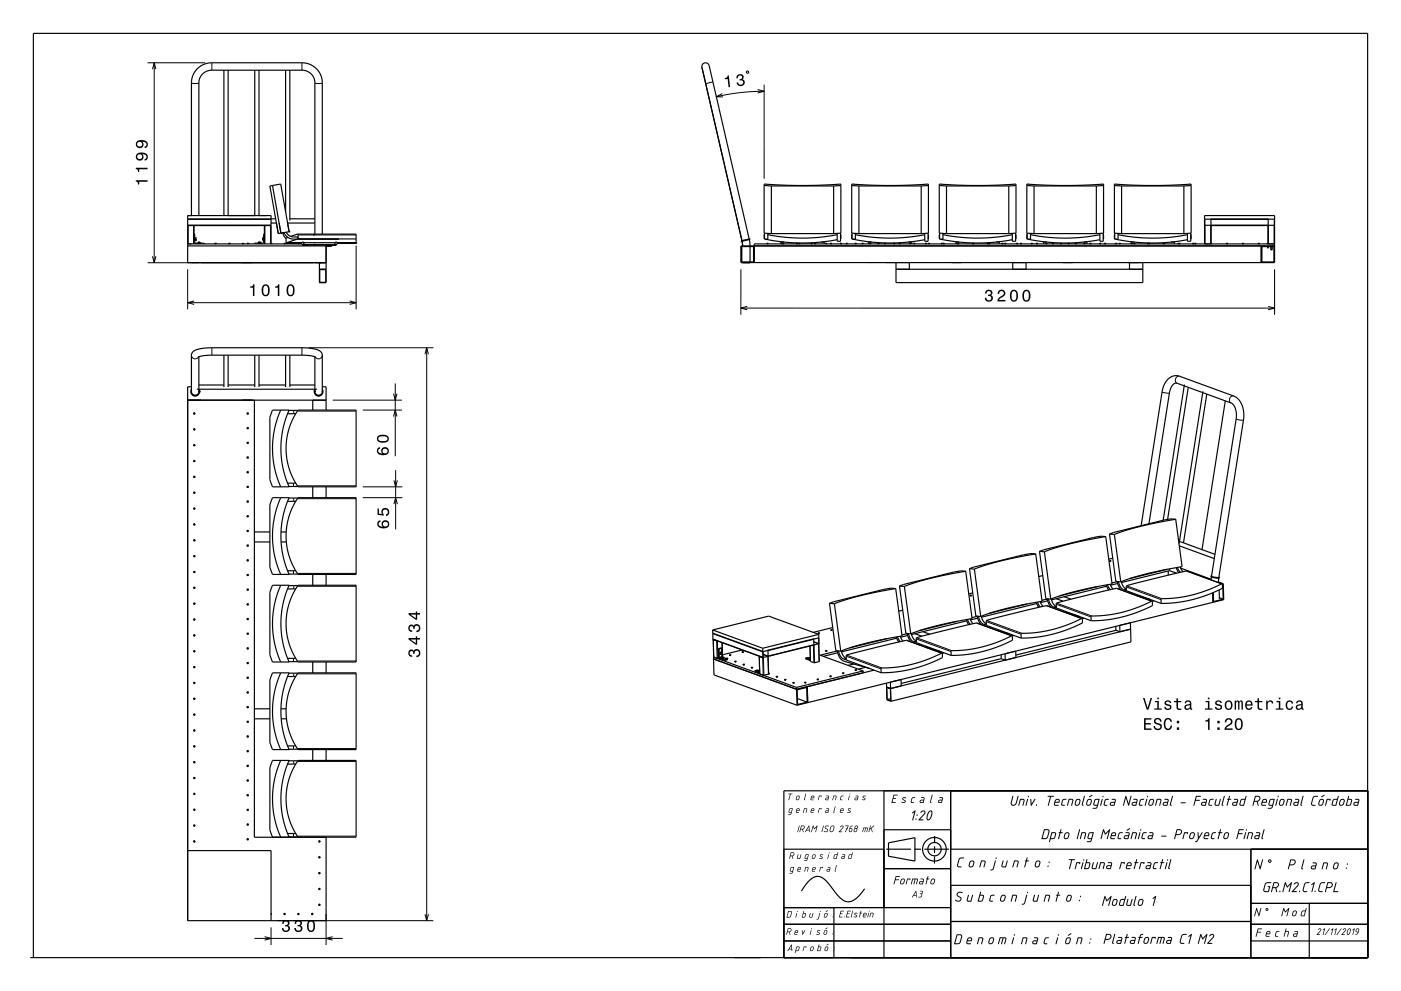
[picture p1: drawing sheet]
<svg xmlns="http://www.w3.org/2000/svg" width="420mm" height="297mm" viewBox="0 0 420 297" stroke-linecap="round" stroke-linejoin="round" font-family="sans-serif">
<g fill="none" stroke="#000" stroke-width=".35">
<path d="M67.1 21v43.6M68.4 21v43.6M76.4 21v43.6M77.6 21v43.6M85.6 21v42.5M86.9 21v45.1M81.7 55.6l-.8 .1 2.5 14.3 3.3-.6M81.7 55.6l2.5 14.3M81.7 55.6l2.5-.4 2.5 14.2M229.1 55.6l2.1 .1M231.2 55.7v14.3M231.2 55.7h18.7"/>
<path d="M249.9 55.7v14.3M252.1 55.6l-2.2 .1M255.3 55.6l2.2 .1M257.5 55.7h18.7M257.5 55.7v14.3M276.2 55.7v14.3M278.3 55.6l-2.1 .1M281.6 55.6l2.1 .1M283.7 55.7h18.7M283.7 55.7v14.3M302.4 55.7v14.3M304.6 55.6l-2.2 .1"/>
<path d="M307.8 55.6l2.2 .1M310 55.7h18.7M310 55.7v14.3M328.7 55.7v14.3M330.8 55.6l-2.1 .1M334.1 55.6l2.1 .1M336.2 55.7h18.7M336.2 55.7v14.3M354.9 55.7v14.3M357.1 55.6l-2.2 .1M56.3 67.6h25M56.3 73.1h34.1"/>
<path d="M57.4 64.6v-39.8a6 6 0 0 1 6.1-6h27a6.1 6.1 0 0 1 6.1 6v45.4M57.4 78.7h2.2M58.2 70.1l.2 .1 .1 2.7h2.6l.1 .2M58.2 67.6v5.5M58.4 71.9h.1M58.4 71.3h.1M58.4 71.3h.2v.6h-.2M58.4 71.6h.2M58.6 71.6v.3M58.6 71.3v.3M59.3 72.6h.4M59.3 72.6h.7"/>
<path d="M59.3 72.6l.1 .3M59.6 64.6v-39.8a3.8 3.8 0 0 1 3.9-3.8h27.2l1.7 .5 1.4 1.3 .6 1.9v45.5M59.7 72.6h.3M59.7 72.6v.2M60 72.6l-.1 .3M60.3 78.7h.1M64.4 73h.2M64.6 73h.1M64.6 73v.1M64.7 73.1h.1M64.7 73.1h-.3M68.5 73h.2"/>
<path d="M68.5 73.1h.4M68.6 73.1h.1M68.7 73h.2M68.7 73v.1M72.7 73h.2M72.7 73.1h.3M72.9 73h.1M72.9 73v.1M74.1 73h.2M74.1 73.1h.3M74.1 73.1h.1M74.3 73h.1"/>
<path d="M74.3 73v.1M77.4 72.6h.4M77.4 72.6v.2M77.4 72.6h.7M77.5 72.8v.1M77.8 72.6h.3M77.8 72.6v.2M78 72.8v.1M78.1 72.6v.2M78.8 71.3h.2v.6h-.2M78.8 71.3v.6M78.8 71.6v.3"/>
<path d="M78.8 71.3v.3M78.8 71.6h.2M79 71.9h.1M79 71.3h.1M79.3 67.6v5.5M79.3 70.1l-.3 .1-.1 2.7h-2.5l-.1 .2M81.3 66.8h1.6M81.3 73h.1M81.3 73.1v-8.5h-25v14.1h41.5M81.3 73v.1M82.6 65.6h-26.3M84.2 69.9h.1"/>
<path d="M84.8 69.8v.1M84.8 69.9l1 1.6M84.8 69.9h.1M85.1 73h.2M85.1 69.7l1.1 1.4 1.6 .6h13.8M85.3 73h.2M85.3 73v.1M85.5 73.1h.1M85.5 73.1h-.3M85.8 72.8h4.6M85.8 69.6l1.2 1.2 2.3 .2 .1 .6M86.2 66.8h8.2"/>
<path d="M86.3 71.1l-.5 .3v1.4M86.7 69.4h.1M86.9 65.6h7.5M89.2 71.7l-3.4 1.1M89.2 70.2l-2 .6M89.2 70.2l.2 1.4M89.2 70.2h17.6v2.6h-5.7M89.2 70.2h.1M89.3 73h.2M89.3 73.1h.3M89.3 73.1h.1M89.4 71.6h17.4"/>
<path d="M89.5 73h.1M89.5 73v.1M90.8 73.3h10M91.1 72.8h.1M91.1 72.9v-.2h9.3v.2M92.3 73.4v.3M93.8 78.7h.1M94.4 78.7h2.2M95.8 78.7v6M97.8 73.7v11M99.3 73.4v.3h-43M100.4 72.8h.1"/>
<path d="M101.6 71.6v.1M222.2 72.3h.2M222.3 73.9h3.6v4.6h-3.6zM222.4 72.3l.2 1.4M222.4 73.9v4.6M222.6 78.7h2.3M224.6 71.6l-12-51.9a1.11 1.11 0 0 0-1.3-.9 1.11 1.11 0 0 0-.9 1.4l12 51.9M224.7 71.8v-.2l-2.4 .5 .1 .2M224.7 71.8l.2 1.9M224.7 71.8l-2.3 .5M224.9 73.9v4.6M229.2 70.2v1.4"/>
<path d="M229.2 69.9v1.8M229.4 71.7l5.4 .8 5.5 .3 5.5-.2 5.2-.8M229.9 73l.1 .1M229.9 73h.4M229.9 73h.1M230 73h-.1M230 73h.1M230 73h.2M230 73v.1M230.2 70.3l4.7 .8 5.2 .3 5.8-.3 5.1-.8M230.2 69.9v1.8h-1M230.2 73h.1"/>
<path d="M230.2 73l.1 .1M230.3 73v.1M231.2 70l-2.1-.1v-14.7l11.8 .4 11.2-.4v14.7l-2.2 .1M231.2 70h18.7M234.3 73h.1M234.3 73h.8M234.3 73v.1M234.4 73.1h.1M234.4 73h.2M234.4 73v.1M234.6 73h.1M234.6 73v.1"/>
<path d="M234.7 73h.1M234.7 73v.1M234.8 73h.2M234.8 73l-.1 .1M235 73h.1M235 73v.1M235.1 73l-.1 .1M235.1 72.5h-1v.6M238.7 73h.1M238.7 73v.1M238.8 73h.2M238.8 73v.1"/>
<path d="M239 73v.1M239.1 73h-.1M239.1 73h.1M239.1 73h-.4M239.1 73v.1M239.4 73v.1M239.4 73h.4M239.4 73h.1M239.5 73h-.1M239.5 73h.1M239.5 73.1h.1M239.5 73h.2"/>
<path d="M239.5 73v.1M239.7 73h.1M239.7 73v.1M239.8 73.1h.1M239.8 73v.1M243.1 73h.1M243.1 73h.4M243.1 73l.1 .1M243.2 73h.2M243.2 73v.1M243.4 73h.1M243.4 73l.1 .1"/>
<path d="M243.5 73v.1M244.2 73v.1M244.2 73h.4M244.2 73h.1M244.3 73h.2M244.3 73v.1M244.5 73h.1M244.5 73v.1M244.6 73v.1M246.1 72.5h1v.6M247.5 73h.1M247.5 73v.1"/>
<path d="M247.6 73.1h.1M247.6 73h.2M247.6 73v.1M247.8 73v.1M247.9 73.1h.1M247.9 73h-.1M247.9 73h.1M247.9 73h-.4M247.9 73v.1M248.9 73h.1M248.9 73h.4M248.9 73v.1"/>
<path d="M249 73h.2M249 73v.1M249.2 73h.1M249.2 73v.1M249.3 73v.1M251.9 73h.1M251.9 73v.1M252 69.9v2.4h-1v-2.4M252 70.2v1.4M252 73h.2M252 73v.1M252.2 73v.1"/>
<path d="M252.3 73h-.1M252.3 73h.1M252.3 73h-.4M252.3 73v.1M253.7 73v.1M253.7 73h.4M253.7 73h.1M253.7 73.1h.1M253.8 73h.2M253.8 73v.1M254 73h.1M254 73v.1"/>
<path d="M254 73.1h.1M254.1 73v.1M255.4 70.2v1.4M255.4 69.9v1.8M255.6 71.7l5.2 .8 5.5 .3 5.5-.2 5.4-.8M256.3 73h.1M256.3 73v.1M256.4 73h.2M256.4 73v.1M256.4 70.3l5 .8 5.2 .3 5.3-.3 5.3-.8M256.4 69.9v1.8h-1M256.6 73l.1 .1"/>
<path d="M256.7 73h-.1M256.7 73h.1M256.7 73h-.4M256.7 73v.1M257.5 70l-2.2-.1v-14.7l10.8 .4 12.2-.4v14.7l-2.1 .1M257.5 70h18.7M258.4 73v.1M258.4 73h.4M258.4 73h.1M258.5 73h-.1M258.5 73h.1M258.5 73h.2"/>
<path d="M258.5 73v.1M258.7 73h.1M258.7 73l.1 .1M258.8 73v.1M260.7 73h.1M260.7 73h.4M260.7 73v.1M260.8 73.1h.1M260.8 73h.2M260.8 73v.1M261 73h.1M261 73l.1 .1"/>
<path d="M261.1 73v.1M261.3 72.5h-1v.6M263.2 73v.1M263.2 73h.4M263.2 73h.1M263.2 73.1h.1M263.3 73h.2M263.3 73v.1M263.5 73h.1M263.5 73v.1M263.5 73.1h.1M263.6 73v.1"/>
<path d="M265.1 73h.1M265.1 73v.1M265.2 73.1h.1M265.2 73h.2M265.2 73v.1M265.4 73v.1M265.5 73.1h.1M265.5 73h-.1M265.5 73h.1M265.5 73h-.4M265.5 73v.1M267.9 73l.1 .1"/>
<path d="M267.9 73h.4M267.9 73h.1M268 73h-.1M268 73h.1M268 73h.2M268 73v.1M268.2 73h.1M268.2 73l.1 .1M268.3 73v.1M268.6 78.7v6h74v-6M269.5 73h.1M269.5 73v.1"/>
<path d="M269.6 73h.2M269.6 73v.1M269.8 73v.1M269.9 73h-.1M269.9 73h.1M269.9 73h-.4M269.9 73v.1M272.3 72.5h1v.6M272.6 78.7v2M272.7 73h.1M272.7 73h.4M272.7 73v.1"/>
<path d="M272.8 73h.2M272.8 73l-.1 .1M273 73h.1M273 73v.1M273.1 73l-.1 .1M273.9 73h.1M273.9 73h.4M273.9 73l.1 .1M274 73h.2M274 73v.1M274.2 73h.1M274.2 73l.1 .1"/>
<path d="M274.3 73v.1M277.4 73v.1M277.4 73h.4M277.4 73h.1M277.5 73h-.1M277.5 73h.1M277.5 73.1h.1M277.5 73h.2M277.5 73v.1M277.7 73h.1M277.7 73v.1M277.8 73.1h.1"/>
<path d="M277.8 73v.1M278.2 70.2v1.4M278.2 69.9v2.4h-1v-2.4M278.3 73h.1M278.3 73v.1M278.4 73.1h.1M278.4 73h.2M278.4 73v.1M278.6 73v.1M278.7 73.1h.1M278.7 73h-.1M278.7 73h.1"/>
<path d="M278.7 73h-.4M278.7 73v.1M281.7 70.2v1.4M281.7 69.9v1.8M281.9 71.7l5.4 .8 5.5 .3 5.5-.2 5.2-.8M282.2 73v.1M282.2 73h.4M282.2 73h.1M282.3 73h.2M282.3 73v.1M282.5 73h.1M282.5 73v.1"/>
<path d="M282.6 73v.1M282.7 70.3l4.7 .8 5.2 .3 5.3-.3 5.6-.8M282.7 69.9v1.8h-1M282.7 73h.1M282.7 73v.1M282.8 73h.2M282.8 73v.1M283 73v.1M283.1 73h-.1M283.1 73h.1M283.1 73h-.4M283.1 73v.1"/>
<path d="M283.7 70l-2.1-.1v-14.7l11.8 .4 11.2-.4v14.7l-2.2 .1M283.7 70h18.7M286.9 73h.1M286.9 73h.6M286.9 73v.1M287 73h.2M287 73v.1M287.2 73h.1M287.2 73v.1M287.3 73h.1M287.3 73v.1M287.4 73h.1"/>
<path d="M287.4 73l.1 .1M287.5 73v.1M287.6 72.5h-1v.6M291.5 73h.1M291.5 73h.6M291.5 73v.1M291.6 73.1h.1M291.6 73v.1M291.7 73h.1M291.7 73.1h.1M291.8 73h.2M291.8 73v.1"/>
<path d="M292 73h.1M292 73v.1M292 73.1h.1M292.1 73v.1M295.9 73h.1M295.9 73v.1M296 73.1h.1M296 73h.2M296 73v.1M296.2 73v.1M296.3 73.1h.1M296.3 73h-.1"/>
<path d="M296.3 73h.1M296.3 73h-.4M296.3 73v.1M296.4 73v.1M296.4 73h.4M296.4 73h.1M296.5 73h.2M296.5 73v.1M296.7 73h.1M296.7 73v.1M296.8 73v.1M298.6 72.5h1v.6"/>
<path d="M300.3 73h.1M300.3 73v.1M300.4 73h.2M300.4 73v.1M300.6 73v.1M300.7 73h-.1M300.7 73h.1M300.7 73h-.4M300.7 73v.1M301.2 73v.1M301.2 73h.4M301.2 73h.1"/>
<path d="M301.2 73.1h.1M301.3 73h.2M301.3 73v.1M301.5 73h.1M301.5 73v.1M301.5 73.1h.1M301.6 73v.1M303.6 78.7v2M304.5 70.2v1.4M304.5 69.9v2.4h-1v-2.4M304.7 73h.1M304.7 73h.4"/>
<path d="M304.7 73l.1 .1M304.8 73h.2M304.8 73v.1M305 73h.1M305 73l.1 .1M305.1 73v.1M305.9 73l.1 .1M305.9 73h.4M305.9 73h.1M306 73h-.1M306 73h.1M306 73h.2"/>
<path d="M306 73v.1M306.2 73h.1M306.2 73l.1 .1M306.3 73v.1M307.6 78.7v2M307.9 70.2v1.4M307.9 69.9v1.8M308.1 71.7l5.2 .8 5.3 .3 5.7-.2 5.4-.8M308.9 70.3l5 .8 5.2 .3 5.3-.3 5.3-.8M308.9 69.9v1.8h-1M309.1 73h.1M309.1 73v.1"/>
<path d="M309.2 73.1h.1M309.2 73h.2M309.2 73v.1M309.4 73v.1M309.5 73.1h.1M309.5 73h-.1M309.5 73h.1M309.5 73h-.4M309.5 73v.1M310 70l-2.2-.1v-14.7l10.8 .4 12.2-.4v14.7l-2.1 .1M310 70h18.7M310.7 73h.1"/>
<path d="M310.7 73h.4M310.7 73v.1M310.8 73h.2M310.8 73l-.1 .1M311 73h.1M311 73v.1M311.1 73l-.1 .1M313.5 73h.1M313.5 73v.1M313.6 73h.2M313.6 73v.1M313.8 73v.1"/>
<path d="M313.8 72.5h-1v.6M313.9 73h-.1M313.9 73h.1M313.9 73h-.4M313.9 73v.1M315.4 73v.1M315.4 73h.4M315.4 73h.1M315.5 73h-.1M315.5 73h.1M315.5 73.1h.1M315.5 73h.2"/>
<path d="M315.5 73v.1M315.7 73h.1M315.7 73v.1M315.8 73.1h.1M315.8 73v.1M317.9 73h.1M317.9 73h.4M317.9 73l.1 .1M318 73h.2M318 73v.1M318.2 73h.1M318.2 73l.1 .1"/>
<path d="M318.3 73v.1M320.2 73v.1M320.2 73h.4M320.2 73h.1M320.3 73h.2M320.3 73v.1M320.5 73h.1M320.5 73v.1M320.6 73v.1M322.3 73h.1M322.3 73v.1M322.4 73.1h.1"/>
<path d="M322.4 73h.2M322.4 73v.1M322.6 73v.1M322.7 73.1h.1M322.7 73h-.1M322.7 73h.1M322.7 73h-.4M322.7 73v.1M324.8 72.6h1v.5M324.9 73h.1M324.9 73h.4M324.9 73v.1"/>
<path d="M325 73h.2M325 73v.1M325.2 73h.1M325.2 73v.1M325.3 73v.1M326.7 73h.1M326.7 73v.1M326.8 73h.2M326.8 73v.1M327 73v.1M327.1 73h-.1M327.1 73h.1"/>
<path d="M327.1 73h-.4M327.1 73v.1M329.7 73v.1M329.7 73h.4M329.7 73h.1M329.7 73.1h.1M329.8 73h.2M329.8 73v.1M330 73h.1M330 73v.1M330.1 73v.1M330.7 69.9v2.4h-1v-2.3"/>
<path d="M330.7 70.2v1.4M331.1 73h.1M331.1 73v.1M331.2 73h.2M331.2 73v.1M331.4 73l.1 .1M331.5 73h-.1M331.5 73h.1M331.5 73h-.4M331.5 73v.1M334.2 70.2v1.4M334.2 69.9v1.8"/>
<path d="M334.4 71.7l5.4 .8 5.3 .3 5.7-.2 5.2-.8M334.4 73v.1M334.4 73h.4M334.4 73h.1M334.5 73h-.1M334.5 73h.1M334.5 73h.2M334.5 73v.1M334.7 73h.1M334.7 73l.1 .1M334.8 73v.1M335.2 70.3l4.7 .8 5.2 .3 5.3-.2 5.6-.9"/>
<path d="M335.2 70v1.7h-1M335.5 73h.1M335.5 73h.4M335.5 73l.1 .1M335.6 73h.2M335.6 73v.1M335.8 73h.1M335.8 73l.1 .1M335.9 73v.1M336.2 70l-2.1-.1v-14.7l11.8 .4 11.2-.4v14.7l-2.2 .1M336.2 70h18.7M338.6 78.7v2"/>
<path d="M339.2 73v.1M339.2 73h.4M339.2 73h.1M339.2 73.1h.1M339.3 73h.2M339.3 73v.1M339.5 73h.1M339.5 73v.1M339.5 73.1h.1M339.6 73v.1M339.9 73h.1M339.9 73v.1"/>
<path d="M340 73.1h.1M340 73h.2M340 73v.1M340.1 72.6h-1v.5M340.2 73v.1M340.3 73.1h.1M340.3 73h-.1M340.3 73h.1M340.3 73h-.4M340.3 73v.1M343.9 73l.1 .1M343.9 73h.8"/>
<path d="M343.9 73h.1M344 73h-.1M344 73h.1M344 73h.2M344 73v.1M344.2 73h.1M344.2 73l.1 .1M344.3 73h.1M344.3 73v.1M344.4 73h.2M344.4 73v.1M344.6 73v.1"/>
<path d="M344.7 73h-.1M344.7 73h.1M344.7 73v.1M348.7 73h.1M348.7 73h.4M348.7 73v.1M348.8 73h.2M348.8 73l-.1 .1M349 73h.1M349 73v.1M349.1 73h.1M349.1 73l-.1 .1"/>
<path d="M349.1 73v.1M351.1 72.6h1v.5M353.1 73h.1M353.1 73h.7M353.1 73v.1M353.2 73.1h.1M353.2 73h.2M353.2 73v.1M353.4 73v.1M353.4 73h.1M353.5 73h-.1M353.5 73h.1"/>
<path d="M353.5 73.1h.1M353.5 73h.2M353.5 73v.1M353.7 73h.1M353.7 73v.1M353.8 73.1h.1M353.8 73v.1M357 70.2v1.4M357 69.9v2.4h-1v-2.3M357.5 73h.1M357.5 73v.1M357.6 73h.2"/>
<path d="M357.6 73v.1M357.8 73v.1M357.9 73h-.1M357.9 73h.1M357.9 73h-.4M357.9 73v.1M358.2 73v.1M358.2 73h.4M358.2 73h.1M358.3 73h.2M358.3 73v.1M358.5 73h.1"/>
<path d="M358.5 73v.1M358.6 73v.1M361.1 73.1v-5.5h.2l-.2-.2 .2-1.8h-.2v-1h21v1h-.2l.2 .2-.2 1.8h.2v11.1h-160v-5h160M361.2 65.8l1.7-.1 .1 1.7-1.7 .1zM363.1 65.6v.2l-.2-.2h17.4l-.2 .2v-.2M363.2 73l-.1 .1v-5.7l-.2 .2h17.4l-.2-.2v5.7M363.2 73h.1M363.3 73.1h.1M363.3 73v.1M367.7 73v.1M367.7 73h.4M367.7 73h.1"/>
<path d="M367.8 73h.2M367.8 73v.1M368 73h.1M368 73v.1M368.1 73v.1M372.4 73h.1M372.4 73h.4M372.4 73v.1M372.5 73h.2M372.5 73v.1M372.7 73h.1M372.7 73v.1"/>
<path d="M372.8 73v.1M377.2 73v.1M377.2 73h.4M377.2 73h.1M377.2 73.1h.1M377.3 73h.2M377.3 73v.1M377.5 73h.1M377.5 73v.1M377.5 73.1h.1M377.6 73v.1M378.1 73.7v5"/>
<path d="M378.3 73.9h3.6v4.6h-3.6zM379.9 73h.1M379.9 73v.1M380 73v.1M380 73.9v.4M380 74.3h.2M380 74.3v.1M380.2 65.8l1.7-.1 .1 1.7-1.7 .1zM380.2 73.9v.4M380.2 74.3v.1M381 73.9v.9M381 74.8h.4"/>
<path d="M381.4 73.9v.9M382.1 73.1h-156v5.6M95.8 80.7h2M95.8 84.7h2M95.9 80.8h1.8v3.8h-1.8zM268.6 80.7h74M56.3 119.9h41.5M57.4 116.6l-.2 .8a1.26 1.26 0 0 0 1.2 1.3 1.26 1.26 0 0 0 1.3-1.3h-.1M57.4 117.2v.3a1.13 1.13 0 0 0 1.1 .9 1.13 1.13 0 0 0 1.1-1M57.4 117.5v-11a2.43 2.43 0 0 1 2.6-2l3.4-.3h27.1l2.5 .2 2 .4 1.2 .6 .4 .9v11.2M57.4 115.9h-1.1v160h41.5v-25M59 116.7h36"/>
<path d="M59.4 107l1.6-.4 2.5-.2 27.6 .1 2.3 .2 1.2 .3M59.4 118.3a1.25 1.25 0 0 1-1.8 0M59.6 106.9v10.6M59.6 117.2h.1M59.6 115.4h7.5M59.6 117.2h.2M59.6 116.7l.2 .5M59.6 117.3l.1 .1M59.7 117.3l.1 .1M67.1 106.4v9.6M68.4 106.4v9.6M68.4 115.4h8"/>
<path d="M76.3 119.9v131h30.5v-23h-17.4l-1.6 2.6-1.1 2.8-.7 2.9-.2 3 .1 3 .7 2.9 1.1 3 1.7 2.8M76.4 106.4v9.6M77.6 106.4v9.6M77.6 115.4h8M85.6 106.4v9.6M86.9 106.4v9.6M86.9 115.4h7.5M93.8 119.9v3M94.2 117.2h.2M94.3 117.3v.1M94.4 117.3v.1M94.4 116.7l-.2 .5"/>
<path d="M94.4 106.9v10.6M94.4 117.2h.1M94.6 118.3a1.25 1.25 0 0 0 1.8 0M96.6 116.6l.2 .7-.1 .6-.5 .5-.7 .2a1.05 1.05 0 0 1-1.2-1.2h.1M96.6 117.2l-.2 .9-.9 .3a1.11 1.11 0 0 1-1.1-1M96.6 115.9h1.2v7M355.1 115.2l-6.4 40.7M356.2 116.1l-6.2 39.6M360.6 117.3l-7.1 45.6M361.8 118.1l-7 44.6M58.1 123.8l.2-.1 .1 .3h-.3zM58.1 128.6l.2-.1 .1 .3-.1 .1z"/>
<path d="M58.1 133.3h.3v.2h-.3zM58.1 138.1l.2-.1 .1 .3-.1 .1zM58.1 123.8l.3 .1-.3 .1zM58.1 138.1l.3 .1-.1 .1zM58.1 133.3l.3 .1-.3 .1zM58.1 128.6l.3 .1-.3 .1zM74.1 123.8l.2-.1 .1 .3-.2 .1zM74.1 128.2l.2-.1 .1 .3-.1 .1zM74.1 132.6l.2-.1 .1 .3-.1 .1zM74.1 137h.2l.1 .2h-.3zM74.1 123.8l.3 .1-.3 .1zM74.1 128.2l.3 .1-.3 .1z"/>
<path d="M74.1 132.6l.3 .1-.3 .1zM74.1 137l.3 .1-.1 .2zM81.7 122.9h5a28.1 28.1 0 0 0 0 23h-5l-.8-2.2v-18.6zM84.2 122.9a28.1 28.1 0 0 0 0 23M86.2 124h2.4M86.6 123h2.7M89.4 122.9h17.4v23h-17.4l-1.6-2.6-1.1-2.7-.7-3-.2-2.9 .1-3 .7-3 1.1-3zM367.3 120.1l-6.9 44.6M58.1 142.8h.3v.2h-.3zM58.1 147.6l.2-.1 .1 .3-.1 .1zM58.1 152.3h.3v.2h-.3zM58.1 157.1l.2-.1 .1 .3-.1 .1z"/>
<path d="M58.1 157.1l.3 .1-.3 .1zM58.1 152.3l.3 .1-.1 .2zM58.1 147.6l.3 .1-.3 .1zM58.1 142.8l.3 .1-.3 .1zM74.1 141.4h.3v.2h-.3zM74.1 145.8l.2-.1 .1 .3-.1 .1zM74.1 150.2l.2-.1 .1 .3-.1 .1zM74.1 154.6h.2l.1 .2h-.3zM74.1 159h.3v.2h-.3zM74.1 141.4l.3 .1-.3 .1zM74.1 145.8l.3 .1-.3 .1zM74.1 150.2l.3 .1-.3 .1z"/>
<path d="M74.1 154.6l.3 .1-.3 .1zM74.1 159l.3 .1-.3 .1zM76.3 159.4h4.6M81.7 149.2h5a28.1 28.1 0 0 0 0 22.9l-5 .1-.8-2.2v-18.7zM84.2 149.2a28.1 28.1 0 0 0 0 23M84.2 159.4h1.6M86.2 150.2h2.4M86.6 145.8h2.7M86.6 149.2h2.7M88.6 144.8h-2.4M89.4 149.2h17.4v22.9h-17.4l-1.6-2.5-1.1-2.8-.7-2.9-.2-3 .1-3 .7-2.9 1.1-3zM93.8 145.9v3.3"/>
<path d="M97.8 145.9v3.3M342.1 157.5l6.3-40.1 .5-1.7 .8-1.5 1.6-1.4 1.9-.2 16.7 6.1a6.5 6.5 0 0 1 2.9 7.2l-7.4 47.2M344.4 157l6.2-39.4 .7-1.9 .7-.7 .8-.2 16.3 6a4.6 4.6 0 0 1 1.5 4.7l-7.4 47.2M352.5 155.6l1.9 14.2-10.4 2.1-4.3 1.2-3.7 1.3M352.5 155.6l-1.5-.1-2.2 .4-16.2 4.2M352.5 155.6l-10.4 2.1-4.3 1.2-3.7 1.3M58.1 161.8h.3v.2l-.1 .1zM58.1 166.6l.2-.1 .1 .3-.1 .1zM58.1 171.3l.2-.1 .1 .3-.1 .1zM58.1 176.1l.2-.1 .1 .3h-.3zM58.1 176.1l.3 .1-.3 .1zM58.1 171.3l.3 .1-.3 .1z"/>
<path d="M58.1 166.6l.3 .1-.3 .1zM58.1 161.8l.3 .1-.3 .1zM74.1 163.4l.2-.1 .1 .3-.1 .1zM74.1 167.8l.2-.1 .1 .3-.1 .1zM74.1 172.2h.2l.1 .2-.1 .1zM74.1 176.6h.3v.2h-.3zM74.1 163.4l.3 .1-.3 .1zM74.1 167.8l.3 .1-.1 .2zM74.1 172.2l.3 .1-.3 .1zM74.1 176.6l.3 .1-.3 .1zM76.3 162.4h4.6M81.7 175.4h5a28.1 28.1 0 0 0 0 23h-5l-.8-2.2v-18.6z"/>
<path d="M84.2 175.4a28.1 28.1 0 0 0 0 23M84.3 162.4h1.5M86.2 171h2.4M86.2 176.5h2.4M86.6 172h2.7M86.6 175.5h2.7M89.4 175.4h17.4v23h-17.4l-1.6-2.6-1.1-2.7-.7-3-.2-2.9 .1-3 .7-3 1.1-3zM93.8 172.1v3.3M97.8 172.1v3.3M268.5 176.4l1.9 14.2-10.8 2.2-7.6 2.3M268.5 176.4l-1.4-.1-2.2 .4-16.2 4.1M268.5 176.4l-10.8 2.2-7.6 2.3"/>
<path d="M269.7 175.6l1.9 14.2 1.4 .1M269.7 175.6l1.4 .2M271.1 175.8l1.9 14.1M289.5 171.2l1.9 14.2-10.8 2.2-7.6 2.3M289.5 171.2l-1.5-.1-2.2 .4-16.1 4.1M289.5 171.2l-10.8 2.2-7.6 2.4M290.6 170.4l2 14.2 1.4 .2M290.6 170.4l1.5 .2M290.8 178.4l.1 .2M290.9 178.5h.1M290.9 178.5v.1M290.9 178.5h.2"/>
<path d="M290.9 178.6h.2M290.9 178.4h-.1M290.9 178.4h.1M291.1 178.5v.1M291.2 178.6h-.3M291.2 178.4h-.3M291.2 178.4h.1M291.2 178.4v.1M291.2 178.5h-.1M291.2 178.5l-.1 .1M291.6 177.7l-1.2 .3M292.1 170.6l1.9 14.2"/>
<path d="M310.5 166l1.9 14.2-10.8 2.2-7.6 2.4M310.5 166l-1.5-.1-2.2 .4-16.2 4.1M310.5 166l-10.4 2.1-4.6 1.3-3.4 1.2M311.6 165.2l1.9 14.2 1.5 .2M311.6 165.2l1.5 .2M312.4 179.9l1.6-.4 .3 1.3 .8 1.2M312.6 172.5l-1.2 .3M313.1 165.4l1.9 14.2M314.3 179.5l.9 1.9 .5 .5 1 .3M315.2 179.5l.6 1.5 .9 .7M316.6 179.4l2.1 .8M319 178.8l2.1 .8"/>
<path d="M328.9 175.8l-11.3 2.8M331.5 160.8l1.9 14.2-10.8 2.2-7.6 2.4M331.5 160.8l-1.5-.1-2.2 .4-16.2 4.1M331.5 160.8l-10.4 2.1-4.6 1.3-3.4 1.2M331.6 175.3l.8 1.5M331.8 175.7l-16.6 4.1M332 175.2l.9 1.5M332.6 160.1l1.9 14.1 1.5 .2M332.6 160.1l1.5 .1M332.6 168.1h.1M332.6 168.1v.1M332.6 168.2l.2 .1"/>
<path d="M332.6 168.1l.2 .1M332.7 168.1h-.1M332.8 175.1l.9 1.4M332.8 168.2v.1M332.9 168l.1 .1M332.9 168l-.2 .1M332.9 168.2l-.2 .1M333 168.1h.1M333 168.1h-.3M333 168.1l-.2 .1M333 168.1l-.2 .2M333.6 167.3l-1.2 .3"/>
<path d="M334.1 160.2l1.9 14.2M334.9 174.3h.1M334.9 174.3l-1.5 .4M334.9 174.3l.5 1.4 .6 1.1M335.1 174.9l-2.2 .5M335.3 174.3h.1M335.3 174.3l.9 1.9 .5 .5 1 .3M336.2 174.3l.5 1.4 .9 .8M340.6 178.4l4.1 1.2M343.4 179.2l-.3 .1M349.9 170.6l-11.3 2.8M350.2 171.1v1.3"/>
<path d="M350.6 170.5v.5M350.6 171l2.1 .8M350.6 171l-14.4 3.6M352.6 170.1l.8 1.5M353 170.1l.9 1.4M353.3 162.2l10.9 3.9M353.5 163.6l10.5 3.8M353.8 169.9l.9 1.4M354 170.3l9.1 3.3M363.2 172.9l-.1 .9M363.2 172.7l2.2 .3M363.2 172.6l-.2 .1 .1 .2 1.1 .3 1.2 .1 .2-.2-.2-.2"/>
<path d="M363.6 177.6l.1 2.9M363.7 177.6l.1 2.7 2.9-.7M365.3 174.5l.1 .1M365.3 174.4l1.4 .5M365.4 173.3l-.1 1.3M365.5 176.8l.1 2.7M365.6 179.1l1.1 .5M366.3 175l.2 1.3a40 40 0 0 1-18.4 4.5M366.3 175l-10.6-3.9-18 4.5v1.4l10.4 3.8M366.3 175h-.1a41.8 41.8 0 0 1-18.1 4.6v1.2M366.5 175.2l.2 4.4M366.7 174.9l.2 4.8-3.2 .8"/>
<path d="M366.7 174.9l-.3 .1M58.1 180.8l.2-.1 .1 .3-.1 .1zM58.1 185.6h.3v.2h-.3zM58.1 190.3l.2-.1 .1 .3-.1 .1zM58.1 195.1h.3v.2h-.3zM58.1 199.8l.2-.1 .1 .3-.1 .1zM58.1 199.8l.3 .1-.3 .1zM58.1 195.1l.3 .1-.3 .1zM58.1 190.3l.3 .1-.1 .2zM58.1 185.6l.3 .1-.3 .1zM58.1 180.8l.3 .1-.3 .1zM74.1 181l.2-.1 .1 .3-.1 .1z"/>
<path d="M74.1 185.4l.2-.1 .1 .3-.1 .1zM74.1 189.8h.2l.1 .2-.1 .1zM74.1 194.2h.2l.1 .2h-.3zM74.1 198.6l.2-.1 .1 .3-.1 .1zM74.1 181l.3 .1-.3 .1zM74.1 185.4l.3 .1-.1 .2zM74.1 189.8l.3 .1-.3 .1zM74.1 194.2l.3 .1-.3 .1zM74.1 198.6l.3 .1-.3 .1zM86.2 197.3h2.4M86.6 198.3h2.7M93.8 198.4v3.2"/>
<path d="M97.8 198.4v3.2M213.7 188.8v1l15 5.4M213.7 188.8l15 5.5M213.7 188.8l16.7-4.2 15 5.5M213.7 189.8l.1 1.8M213.8 191.7l1 .4M213.8 191.7l.2 5.2M213.8 191.6l15 5.5M213.8 191.6h.1M213.9 191.7l1 .4M213.9 191.7h.1M213.9 196.9l.1 5.4 24.9 9.1"/>
<path d="M213.9 196.9l24.9 9.1M213.9 197.5l24.9 9.1 23.2-5.8M214 196.9h.1M214 196.9h-.1M214 197l1 .3h.5M214.8 192.1h.2M214.9 192.1h.1M215.4 194.4l.9-.2 .1 1.3M215.4 194.4l.2 2.7 1.6 .6 .1 .2M215.4 194.4l.1 2.9M215.5 197.3l1.8 .6M215.8 195.8l.3 .4"/>
<path d="M215.8 195.8l.1 .1M215.9 195.9l.1 .1M215.9 195.5l-.1 .3M215.9 195.5h.1M216 196l.1 .2M216 195.5l-.1 .4M216.3 195.5l.2 .2-.1 .4M216.3 195.5h-.3M216.3 195.5h-.4M216.4 197v.3M216.4 197.1h.1M216.4 196.1l-.3 .1"/>
<path d="M216.4 197.1l.3 .1M216.4 197h.1M216.4 197.1v.2M216.4 197.3l.3 .1M216.5 192.6l.1 4.4-.2-1M216.7 197.2v.2M217 197h-.6M217 197h.1M217 197.3h-.5M217 197v.1M217 197.1l-.3 .1M217 197.1v.2l-.3 .1"/>
<path d="M217 197.1l1 .4M217.8 197.3v.1M217.8 197.4h.1M217.8 197.4h.2M217.8 197.3h.1M218 197.5h.1M218 197.4v.1M218 197.5l.1 .2-.8 .2M218.1 197.4l-.1 .1M218.1 197.3h.1M218.1 197.3h-.3M218.2 197.3l-.2 .1"/>
<path d="M218.2 197.3l-.2 .2M218.7 196.3h.1M218.7 196.3v.1M218.7 196.4h.1M218.7 196.3l.2 .1M218.7 196.4l.2 .1M218.9 196.4v.1M219 196.4h-.2M219 196.2l-.3 .1M219 196.2v.1M219 196.3h.1M219.1 196.3l-.2 .1"/>
<path d="M219.1 196.3l-.2 .2M220.3 198.2v.2M220.3 198.3h.1M220.3 198.3h.2M220.3 198.3v.1M220.3 198.4h.2M220.3 198.2h.1M220.5 198.3v.1M220.6 198.4h-.3M220.6 198.2h-.3M220.6 198.2h.1M220.7 198.2l-.2 .1"/>
<path d="M220.7 198.2l-.2 .2M222.5 194.8l-5.9 1.5M222.5 195.3v.1M222.5 195.3v.2M222.5 195.4h.2M222.5 195.4v.1M222.5 195.5h.2M222.5 195.3h.1M222.7 195.4v.1M222.8 199.1v.1M222.8 199.1v.2M222.8 199.2v.1"/>
<path d="M222.8 199.2h.2M222.8 199.3h.2M222.8 199.1h.1M222.8 195.5h-.2M222.8 195.3h-.3M222.8 195.3h.1M222.8 195.3l.1 .1M222.9 195.4h-.2M222.9 195.4l-.2 .1M223 199.2v.1M223.1 199.3h-.3M223.1 199.1h-.3"/>
<path d="M223.1 199.1h.1M223.1 199.1l-.1 .1M223.1 199.1v.2M223.1 199.3h-.1M225.6 200v.1M225.6 200h-.3M227.6 196.7h.1M227.6 196.7l.2 5.3M227.6 196.7l1.2 .4M227.7 196.7h.1M228.7 194.3v.9M228.7 195.2l.1 1.9"/>
<path d="M228.7 197.1h.1M230.2 194.9h.1M230.2 194.9l-1.4 .4v1.7l1.4-.3M230.2 194.9v1.8M230.2 194.8h.1M230.3 196.7l.1 5.3M230.3 196.7h.1M241.5 197.3l1.4 .5M241.5 197.3v.1l1.4 .6M242.3 197.1h.1M242.3 197.1l-.8 .2M242.3 197.1h.3"/>
<path d="M242.5 197.2l.4 .1M242.5 197.2l.1 .3M242.5 197.4l.1 .1M242.5 197.1v.1M242.6 197.5h.3M242.6 197.1l.3 .2M242.6 197.1h-.1M242.8 193.6l.1 4.6M242.9 197.3v.2M242.9 197.1h-.3M242.9 197.3h.1M242.9 197.5h.1"/>
<path d="M242.9 198.2h.1M243.8 191.5l.2-.1-13.8 3.5M243.9 193.4h.2M243.9 193.4l-13.6 3.3M243.9 193.3h.1M243.9 193.3l.1 .1M243.9 193.2l.1 .2M243.9 193.2v.2M244 193.2v.1M244 193.4h.1M244 193.3h.1M245.3 189.7l.2 .1"/>
<path d="M245.3 189.7v.2M245.3 189.8v.1M245.3 189.7h.1M245.3 189.9h.2M245.4 191.1h.1M245.3 191.2h.1M245.3 191.2l-1.3 .3v1.7M245.4 191.2v1.7l-1.3 .4M245.4 191.1l.2 7.1-1.5 .4-1.1-.4M245.4 190.1l-.1 1M245.4 190.1l-16.7 4.2M245.5 189.8v.1"/>
<path d="M245.6 189.9h-.3M245.6 189.7h-.3M245.6 189.7h.1M245.6 189.7l-.1 .1M245.6 189.7l-.1 .2M247.5 195l.1 .2M247.5 195h.1M247.5 195.1l.1 .1M247.5 195l.2 .1M247.6 195h-.1M247.6 195.2h.1M247.6 195.2h.2"/>
<path d="M247.7 195.1v.1M247.9 195.2h-.1M247.9 195h-.3M247.9 195h.1M247.9 195v.1M247.9 195.1h-.2M247.9 195.1l-.2 .1M248.7 180.8l1.9 14.2 1.4 .1M248.7 180.8l1.4 .1M249.1 188.8h.1M249.1 188.8v.1M249.1 188.8h.2"/>
<path d="M249.1 188.9h.2M249.1 188.7v.1M249.1 188.7h.1M249.3 188.8v.1M249.4 188.9h-.3M249.4 188.7h-.3M249.4 188.7h.1M249.4 188.7v.1M249.4 188.8h-.1M249.4 188.8l-.1 .1M249.6 188.1l-5.8 1.4M250.1 180.9l1.9 14.2"/>
<path d="M251 195.1h.1M251 195.1l-5.1 1.3 12.9 4.7M251 195.1l.7 1.8 1 1.1 8.1 2.4M251.1 195.6l-4.3 1.1M251.4 195.1h.1M251.4 195.1l.8 1.9 .6 .5 .9 .2M252.2 195.1l.6 1.4 .9 .8M255.9 199l-1.6 .4M266 191.4l-11.4 2.8M268.7 190.9l.7 1.5M268.8 191.3l-16.5 4.1M269.1 190.8l.8 1.5"/>
<path d="M269.9 190.7l.8 1.4M270.6 182.9l-1.2 .3M272 189.9h.1M272 189.9l-1.6 .4M272 189.9l.4 1.3 .7 1.1M272.1 190.4l-2.1 .6M272.4 189.9h.1M272.4 189.9l.8 1.9 .5 .4 1 .3M273.2 189.9l.6 1.4 .9 .8M274.3 189.9l2 .8M276.7 189.3l2 .8M277.7 194l4 1.2"/>
<path d="M280.5 194.8l-.4 .1M282.4 195.7l.1 1.4a40 40 0 0 1-18.3 4.5M282.4 195.7l-10.6-3.8-18.1 4.5v1.4l10.5 3.8M282.4 195.7l-.1 .1a41.9 41.9 0 0 1-18.1 4.5v1.3M283 195.7l-.5 .1M287 186.2l-11.4 2.8M289.7 185.7l.7 1.5M289.8 186.1l-16.5 4.1M290 185.6l.9 1.5M290.9 185.5l.8 1.4M293 184.7h.1M293 184.7l-1.6 .4"/>
<path d="M293 184.7l.4 1.3 .7 1.1M293.1 185.3l-2.1 .5M293.3 184.7l.4 1.2 .5 .8 1.5 .7M294.2 184.7l.5 1.4 1 .8M298.6 188.8l4.1 1.2M300.1 196.2l.1 1.2M300.2 197.4l-30 7.4M301.3 195.9l.1 1.9-1.2-.4M301.4 189.6l-.3 .1M303.4 190.6l.1 1.3a40 40 0 0 1-18.4 4.5M303.4 190.6l-10.6-3.9-18.1 4.5v1.4l10.4 3.8M303.4 190.6h-.1a41.9 41.9 0 0 1-18.2 4.5v1.3"/>
<path d="M304 190.5l-.6 .1M304.5 195.1l.1 2M308 181l-11.4 2.8M310.7 180.5l.7 1.5M310.8 180.9l-16.6 4.1M311 180.4l.9 1.5M311.8 180.3l.9 1.4M314.1 180.1l-2.1 .5M316.7 182.2l10.4 3.8M319.6 183.6l4.1 1.2M322.4 184.4l-.3 .1M324.4 185.4l.1 1.3a40 40 0 0 1-18.4 4.5"/>
<path d="M324.4 185.4l-10.6-3.9-18.1 4.5v1.4l10.4 3.8M324.4 185.4h-.2a41.9 41.9 0 0 1-18.1 4.5v1.3M325 185.3l-.6 .1M334.5 187.7v1.2M334.5 188.9l-30 7.4M335.7 187.4v1.9l-1.2-.4M338.9 186.6v2M338.9 188.6l-71.9 17.8M338.9 188.6l.1 3.8-71.9 17.8M345.4 180.2l.1 1.3a40 40 0 0 1-18.4 4.5M345.4 180.2l-10.7-3.9-17.8 4.4-.2 .2v1.3M345.4 180.2h-.2a41.8 41.8 0 0 1-18.1 4.6v1.2"/>
<path d="M346 180.1l-.6 .1M363.7 180.5l-121.6 30.1M58.1 204.6h.3v.2h-.3zM58.1 209.3l.2-.1 .1 .3-.1 .1zM58.1 214.1h.3v.2l-.1 .1zM58.1 218.8l.2-.1 .1 .3-.1 .1zM58.1 218.8l.3 .1-.3 .1zM58.1 214.1l.3 .1-.3 .1zM58.1 209.3l.3 .1-.3 .1zM58.1 204.6l.3 .1-.3 .1zM74.1 203l.2-.1 .1 .3-.1 .1zM74.1 207.4h.2l.1 .2-.1 .1z"/>
<path d="M74.1 211.8h.2l.1 .2h-.3zM74.1 216.2l.2-.1 .1 .3-.1 .1zM74.1 203l.3 .1-.1 .2zM74.1 207.4l.3 .1-.3 .1zM74.1 211.8l.3 .1-.3 .1zM74.1 216.2l.3 .1-.3 .1zM76.3 212.4h4.6M76.3 215.4h4.6M81.7 201.7l5-.1a28.1 28.1 0 0 0 0 23h-5l-.8-2.1v-18.7zM84.2 201.7a28.1 28.1 0 0 0 0 22.9M84.2 212.4h1.6M84.3 215.4h1.6"/>
<path d="M86.2 202.7h2.4M86.6 201.8h2.7M89.4 201.6h17.4v23h-17.4l-1.6-2.5-1.1-2.8-.7-2.9-.2-3 .1-3 .7-2.9 1.1-3zM225.3 200v.1M225.3 200v.2M225.3 200.1v.1M225.3 200.1h.2M225.3 200.2h.2M225.3 200h.1M225.5 200.1v.1M225.6 200.2h-.3M225.6 200.1h-.1"/>
<path d="M225.6 200.1l-.1 .1M226.3 201h.1M226.3 201v.2l1.4 .5M226.3 201l1.4 .5M227.2 201v.1M227.2 201v.3M227.2 201.1h.3M227.2 201.1v.2M227.2 201.3h.3M227.2 200.9l.5 .1-.2 .1M227.2 200.9v.1M227.3 201.3h.4h-.2"/>
<path d="M227.4 200.9l-1.1 .1M227.5 201.1v.2M227.7 200.9h-.5M227.8 202h.1M230.4 202l-1.6 .4M230.4 202h.1M230.4 201.8h.2M230.6 202h-.2M230.6 201.8l-.1 .1M230.6 201.8v.1M230.6 201.9h-.1M232.7 202.8h.1"/>
<path d="M232.7 202.8l.1 .1M232.8 202.8h.1M232.8 202.8v.1M232.8 202.7l-.1 .1M232.8 202.9h.1M232.8 202.7h.1M232.9 202.8v.1M233.1 202.9h-.3M233.1 202.7h-.3M233.1 202.7h.1M233.1 202.7v.1M233.1 202.8h-.2"/>
<path d="M233.1 202.8v.1M233.1 202.9h-.2M235.2 203.7h.2M235.2 203.7v.1M235.2 203.8h.1M235.2 203.6v.1M235.2 203.8h.2M235.4 203.7v.1M235.5 203.8h-.2M235.6 203.6h-.3M235.6 203.6h.1M235.6 203.6v.1"/>
<path d="M235.6 203.7h-.2M235.6 203.7v.1M235.6 203.8h-.2M237.7 204.6v.1M237.7 204.7h.1M237.7 204.6h.1M237.7 204.6h.2M237.7 204.7l.2 .1M237.9 204.6v.2M238 204.7h-.2M238 204.5l-.3 .1M238 204.5h.1"/>
<path d="M238.1 204.5v.1M238.1 204.6h-.2M238.1 204.6l-.2 .2M238.8 206l.1 5.4M239 206.7l2.9-.7 .1 4.4-2.9 .7zM239 209.4l3 1M241.2 204.5v.1M241.2 204.5v.2M241.2 204.6h.2M241.2 204.7h.2M241.2 204.6v.1M241.2 204.5h.1"/>
<path d="M241.4 204.6v.1M241.5 204.6l-.2 .1M241.5 204.5h-.3M241.5 204.5h.1M241.6 204.5h.1M241.6 204.5l-.2 .1M241.6 204.5l-.2 .2M242 205.8l.1 4.8M242.1 210.6l-3.2 .8M245 203.6h.1M245 203.6v.1M245 203.7h.2"/>
<path d="M245 203.6h.2M245 203.5v.1M245.2 203.6v.1M245.3 203.7h-.2M245.3 203.5l.1 .1M245.3 203.5h-.3M245.4 203.6h-.2M245.4 203.6l-.2 .1M248.8 202.6v.1M248.8 202.6v.2M248.8 202.7h.2M248.8 202.8h.2"/>
<path d="M248.8 202.7v.1M248.8 202.6h.1M249 202.7v.1M249.1 202.8h-.2M249.1 202.6h-.3M249.1 202.6h.1M249.1 202.6l.1 .1M249.2 202.7h-.2M249.2 202.7l-.2 .1M252.6 201.7l.2 .1M252.6 201.7v.1M252.6 201.8h.1"/>
<path d="M252.6 201.7h.1M252.6 201.8l.2 .1M252.8 201.8v.1M252.9 201.8h-.2M252.9 201.7h-.3M252.9 201.7h.1M253 201.7l-.2 .1M253 201.7v.1M253 201.8l-.2 .1M256.4 200.7v.1M256.4 200.7v.2M256.4 200.8h.2"/>
<path d="M256.4 200.8v.1M256.4 200.9h.2M256.4 200.7h.1M256.6 200.8v.1M256.7 200.9h-.2M256.7 200.7l.1 .1M256.7 200.7h-.3M256.8 200.8h-.2M256.8 200.8l-.2 .1M258.8 201.1l-20 4.9M258.8 201.1v.5M259.5 200l-2.2 .5"/>
<path d="M265.8 204.7v1.2M265.8 205.9l1.2 .5M265.8 205.9l.1 3.8 1.2 .5M265.8 206l1.1 .4 .1 3.7-1-.4zM266.9 204.4l3.2-.7 .1 1.9-3.2 .8zM267 206.4l.1 3.8M267 209.4l-1 .3M58.1 223.6l.2-.1 .1 .3-.1 .1zM58.1 228.3l.2-.1 .1 .3h-.3zM58.1 233.1l.2-.1 .1 .3-.1 .1zM58.1 237.8h.3v.2h-.3zM58.1 237.8l.3 .1-.3 .1z"/>
<path d="M58.1 233.1l.3 .1-.3 .1zM58.1 228.3l.3 .1-.3 .1zM58.1 223.6l.3 .1-.3 .1zM74.1 220.6l.2-.1 .1 .3-.1 .1zM74.1 225l.2-.1 .1 .3-.1 .1zM74.1 229.4h.2l.1 .2h-.3zM74.1 233.8l.2-.1 .1 .3-.1 .1zM74.1 238.2l.2-.1 .1 .3-.1 .1zM74.1 220.6l.3 .1-.1 .2zM74.1 225l.3 .1-.3 .1zM74.1 229.4l.3 .1-.3 .1zM74.1 233.8l.3 .1-.3 .1z"/>
<path d="M74.1 238.2l.3 .1-.1 .2zM84.2 227.9a28.1 28.1 0 0 0 0 23M86.2 223.5h2.4M86.2 229h2.4M86.6 224.6h2.7M86.6 228h2.7M93.8 224.6v3.3M97.8 224.6v3.3M265 237v50M285 237v50M410 237h-175v50M56.3 254.9h25v21"/>
<path d="M58.1 242.6l.2-.1 .1 .3-.1 .1zM58.1 247.3h.3v.2h-.3zM58.1 252.1l.2-.1 .1 .3-.1 .1zM58.1 252.1l.3 .1-.1 .1zM58.1 247.3l.3 .1-.3 .1zM58.1 242.6l.3 .1-.1 .1zM74.1 242.6l.2-.1 .1 .3-.1 .1zM74.1 247h.2l.1 .2h-.3zM74.1 251.4l.2-.1 .1 .3-.1 .1zM74.1 242.6l.3 .1-.3 .1zM74.1 247l.3 .1-.3 .1zM74.1 251.4l.3 .1-.3 .1z"/>
<path d="M81.7 250.9l-.8-2.2v-18.6l.8-2.2h5a28.1 28.1 0 0 0 0 23M86.2 249.8h2.4M86.6 250.8h2.7M93.8 250.9h.1M95.6 252.1l.2-.1 .1 .3-.1 .1zM95.6 256.8h.3v.2h-.3zM95.6 256.8l.3 .1-.3 .1zM95.6 252.1l.3 .1-.1 .1zM235 254.5h30M265 248.7h20M265.7 254.5h7.4M274.1 254.5h2"/>
<path d="M274.3 258.1l-7.9-1.5v-4l7.9-1.5v7M277.1 254.5h7.4M280.2 256.7l-.1 2.1M280.2 253.7v2M280.2 250.6v2.1M285 254.5h125M375 254.5v32.5M81.3 273.8v.3zM85.1 273.8h.4v.2l-.2 .1zM85.2 273.8l.3 .1-.3 .1zM89.3 273.8h.3v.2l-.1 .1zM89.3 273.8l.3 .1-.3 .1z"/>
<path d="M93.4 273.8h.4v.2l-.2 .1zM93.5 273.8l.3 .1-.3 .1zM95.6 261.6l.2-.1 .1 .3-.1 .1zM95.6 266.3h.3v.2l-.1 .1zM95.6 271.1l.2-.1 .1 .3-.1 .1zM95.6 271.1l.3 .1-.3 .1zM95.6 266.3l.3 .1-.3 .1zM95.6 261.6l.3 .1-.3 .1zM235 277h50M235 272h50M250 272v15M259.2 266.4a7.1 7.1 0 0 1-4.9 3.9 5 5 0 0 1-3.8-2.8l-.7-.8a9.5 9.5 0 0 0-4-4 4 4 0 0 0-4 2.1l-1.5 2.2"/>
<path d="M265 260.3h20M285 276.2h90M285 265.3h90M375 277h35M375 270.7h35M392.5 270.7v16.3M9.1 287h400.9v-277h-400v277M235 282h50M375 282h35"/>
<circle cx="90.8" cy="72.9" r=".37"/>
<circle cx="100.8" cy="72.9" r=".37"/>
<circle cx="216.2" cy="195.8" r=".3"/>
<circle cx="280.1" cy="254.5" r="3.5"/>
<circle cx="280.2" cy="254.5" r="2"/>
</g>
<g fill="none" stroke="#000" stroke-width=".3">
<path d="M44.2 18.8h17.3M46.2 18.8v59.9M63.5 18.8v2.2M90.5 18.8v2.2M45.7 20.7l.5-1.9 .5 1.9M57.4 24.8l1.1 .2 1.1-.2M94.4 24.8l1.1 .2 1.1-.2M213.7 24.5l-2.1 .5M216.5 28l-1.8 1 2 .1M224 21.3l.4 .2-.1 .5-.5-.2zM227.2 26.8l1.9 .6-1.9 .5M229.1 27.4l-7.7 .4-6.7 1.2"/>
<path d="M229.1 25.4v28.2M44.2 78.7h12.3M45.7 76.8l.5 1.9 .5-1.9M56.3 65.8h25M56.3 67.4h25M56.4 67.6v5.5M58 67.6v5.5M79.4 67.6v5.5M81.1 67.6v5.5M89.4 70.4h17.4M90.8 73.3h10M106.8 73.6v19.1"/>
<path d="M361.3 67.6v5.5M362.9 67.6v5.5M363.1 65.8h17M363.1 67.4h17M380.3 67.6v5.5M381.9 67.6v5.5M56.3 80.7v12M56.3 90.7h50.5M58.2 90.2l-1.9 .5 1.9 .5M104.8 90.2l2 .5-2 .5M222.1 80.7v13.6M222.1 92.3h160"/>
<path d="M224 91.8l-1.9 .5 1.9 .6M380.2 91.8l1.9 .5-1.9 .6M382.1 80.7v13.6M57.4 106.5v.1a1.12 1.12 0 0 0 .9 .9 1.12 1.12 0 0 0 1.2-.5M63.5 104.2v2.2M90.5 104.2v2.2M92.5 104.2h37.4M96.6 106.5l-.2 .6-.6 .4h-.7l-.6-.5M99.8 119.9h20.7M118 118l.5 1.9 .5-1.9M118.5 114.9v21.8M127.4 106.2l.5-2 .5 2"/>
<path d="M127.9 104.2v171.7M348.4 117.4l.9 .3 1.3 .1M353.6 112.8a1.15 1.15 0 0 0-1.2 .7 1.15 1.15 0 0 0 .5 1.4M369.8 118.7a1.15 1.15 0 0 0-1.2 .7 1.15 1.15 0 0 0 .5 1.4M88.1 123v1M89.2 123.2h17.6M108.8 122.9h11.7M118 124.8l.5-1.9 .5 1.9M370.6 125.5l.9 .4h1.3M88 144.8v1M88.1 149.2v1M89.2 145.6h17.6"/>
<path d="M89.2 149.5h17.6M108.8 149.2h11.8M108.8 145.9h11.8M118.1 144l.5 1.9 .5-1.9M118.1 151.1l.5-1.9 .5 1.9M118.6 140.9v17.8M88 171v1M88.1 175.5v1M89.2 171.8h17.6M89.2 175.7h17.6M314.4 179.5h-.1M334.7 176.3l10.5 3.9"/>
<path d="M335.4 174.3h-.1M337.6 175.9l10.5 3.8M337.6 176.6l-.7 .2M337.7 175.6l10.6 3.8M355.6 171.1l10.6 3.9M88 197.3v1M89.2 198.1h17.6M213.7 189.9l15 5.5M213.7 191.5l15 5.5M213.8 191.7l.2 5.3M213.9 191.7h.1M214.8 192.1l.2 5.2"/>
<path d="M215.1 192.1l.1 5.2M216.3 194.2l-.8 .2M216.3 194.3l-.8 .2M216.4 196.8l-.8 .2M216.4 192.6l.2 4.3M216.5 196.9l-.8 .2M218 197.5l-.8 .2M218.1 197.6l-.8 .2M227.6 196.7l.2 5.3M227.7 196.7h.1M228.6 197.1l.2 5.3M228.8 196.1l1.5 .5"/>
<path d="M228.8 196.2l1.4 .5M228.8 197h.1M228.9 197.1l.1 5.3M230.1 195h.1M230.2 196.8l.2 5.2M242.3 197.1l-.8 .2M242.8 193.6l.2 4.6M243.8 193.4l.2 5.2M243.9 191.6l-13.6 3.4M243.9 193.2l-13.6 3.4M244 192.3l1.5 .6M244 192.4l1.4 .5"/>
<path d="M244 193.3h.1M244.1 193.4l.1 5.2M245.3 191.2l.1 .1M245.4 193l.2 5.3M251.5 195.1h-.1M253.7 196.7l10.4 3.8M253.7 197.4l-.7 .1M253.8 196.3l10.6 3.9M271.7 191.9l10.6 3.9M272.5 189.9h-.1M274.7 191.5l10.4 3.8M274.7 192.2l-.7 .1"/>
<path d="M274.8 191.1l10.5 3.9M292.7 186.7l10.6 3.9M293.4 184.7h.1M295.7 186.3l10.4 3.8M295.7 187l-.8 .1M295.8 185.9l10.5 3.9M313.7 181.5l10.5 3.9M316.6 181.1l10.5 3.8M316.7 181.8l-.8 .2M316.8 180.8l10.5 3.8M88.1 201.8v.9M89.2 202h17.6"/>
<path d="M227.1 200.8l-.8 .2M88 223.5v1.1M88.1 228v1M89.2 224.3h17.6M89.2 228.2h17.6M88 249.8v1M89.2 250.6h17.6M81.3 277.9v5.3M83.3 275.9h46.6M97.8 273.9v9.3M127.4 274l.5 1.9 .5-1.9M76.3 281.2h26.5"/>
<path d="M79.3 280.7l2 .5-2 .6M99.7 280.7l-1.9 .5 1.9 .6"/>
</g>
<g fill="#000">
<path d="M217.3 23.4v.4l.8-.1 .3 2.4h.5l-.4-3.5h-.4a.77 .77 0 0 1-.8 .8zM221 22.6l-.2 .9 .4-.1a.62 .62 0 0 1 .3-.8 .62 .62 0 0 1 .8 .2 .62 .62 0 0 1-.1 .9h-.5v.4a.74 .74 0 0 1 1.1 .5 .74 .74 0 0 1-.7 1 .74 .74 0 0 1-.8-.9l-.5 .1a1.18 1.18 0 0 0 1.7 1 1.18 1.18 0 0 0 .4-1.9l-.3-.1a1.01 1.01 0 0 0-.1-1.5 1.01 1.01 0 0 0-1.5 .3z" fill-rule="evenodd"/>
<path d="M40.7 54v.4a.78 .78 0 0 1 .7 .9h.3v-.8h2.5v-.5zM40.7 50.3v.3a.77 .77 0 0 1 .7 1h.3v-.9h2.5v-.4zM41.1 46a1.17 1.17 0 0 0-.2 1.7 1.17 1.17 0 0 0 1.6 .2 1.17 1.17 0 0 0 .2-1.7 1.02 1.02 0 0 1 1.2 .8l-.1 .5-.4 .2v.4a1.23 1.23 0 0 0 .9-1.5 1.23 1.23 0 0 0-1.5-.9zM41.1 46.9a.75 .75 0 0 1 1.5 0 .75 .75 0 0 1-1.5 0zM41.1 42.3a1.17 1.17 0 0 0-.2 1.7 1.17 1.17 0 0 0 1.6 .1 1.17 1.17 0 0 0 .2-1.6 1.02 1.02 0 0 1 1.2 .8l-.1 .4-.4 .2v.5a1.23 1.23 0 0 0 .9-1.5 1.23 1.23 0 0 0-1.5-.9zM41.1 43.2a.75 .75 0 0 1 1.5 0 .75 .75 0 0 1-1.5 0z" fill-rule="evenodd"/>
<path d="M75 85.9v.3h.8v2.5h.5v-3.5h-.4a.77 .77 0 0 1-.9 .7zM78.7 85.7a2.02 2.02 0 0 0 .9 3.1 2.03 2.03 0 0 0 .9-3.2 1.11 1.11 0 0 0-1.8 .1zM79.3 85.7h.7a2.38 2.38 0 0 1 0 2.6h-.7a2.37 2.37 0 0 1 0-2.6zM82.5 85.9v.3h.8v2.5h.4v-3.5h-.3a.77 .77 0 0 1-.9 .7zM86.2 85.7a2.02 2.02 0 0 0 .9 3.1 2.03 2.03 0 0 0 .9-3.2 1.11 1.11 0 0 0-1.8 .1zM86.8 85.7h.6a2.38 2.38 0 0 1 0 2.6h-.6a2.37 2.37 0 0 1 0-2.6z" fill-rule="evenodd"/>
<path d="M295.6 87.1l-.3 .9h.5a.62 .62 0 0 1 .3-.8 .62 .62 0 0 1 .8 .3 .62 .62 0 0 1-.2 .8h-.5v.4a.72 .72 0 0 1 .9 .5 .72 .72 0 0 1-.4 .9 .72 .72 0 0 1-1-.5v-.4h-.5a1.18 1.18 0 0 0 1.5 1.2 1.18 1.18 0 0 0 .6-1.8l-.2-.1a1.01 1.01 0 0 0 0-1.6 1.01 1.01 0 0 0-1.5 .2zM299.4 87.1l-.3 1h.4a.7 .7 0 0 1 .6-.9 .7 .7 0 0 1 .8 .5 .7 .7 0 0 1-.5 .9l-.3 .2a1.64 1.64 0 0 0-1.1 1.5h2.4v-.4h-1.9l.9-.8a1.17 1.17 0 0 0 .9-1.7 1.17 1.17 0 0 0-1.9-.3zM303.1 87.3a2.02 2.02 0 0 0 .9 3.1 2.04 2.04 0 0 0 .9-3.1 1.11 1.11 0 0 0-1.8 0zM303.6 87.3h.7a2.38 2.38 0 0 1 0 2.6h-.7a2.37 2.37 0 0 1 0-2.6zM306.8 87.3a2.02 2.02 0 0 0 .9 3.1 2.04 2.04 0 0 0 .9-3.1 1.11 1.11 0 0 0-1.8 0zM307.4 87.3h.6a2.38 2.38 0 0 1 0 2.6h-.6a2.37 2.37 0 0 1 0-2.6z" fill-rule="evenodd"/>
<path d="M113.2 134.3a1.44 1.44 0 0 0 .1 1.7 1.44 1.44 0 0 0 1.6 .4 1.26 1.26 0 0 0 1.7-.9 1.26 1.26 0 0 0-1.2-1.5 1.11 1.11 0 0 0-1.1 .7 1.11 1.11 0 0 0 .3 1.2 1.02 1.02 0 0 1-1.2-.8l.1-.4 .4-.2v-.5zM114.7 135.2a.75 .75 0 0 1 1.5 0 .75 .75 0 0 1-1.5 0zM113.4 130.6a1.13 1.13 0 0 0-.4 1.2 1.13 1.13 0 0 0 1 .8 1.9 1.9 0 0 0 2.6-1.1 2.04 2.04 0 0 0-3.2-.9zM113.5 131.1a2.37 2.37 0 0 1 2.6 0v.7a2.38 2.38 0 0 1-2.6 0z" fill-rule="evenodd"/>
<path d="M113.3 156.2a1.44 1.44 0 0 0 .1 1.7 1.44 1.44 0 0 0 1.7 .5 1.26 1.26 0 0 0 1.6-1 1.26 1.26 0 0 0-1.2-1.5 1.11 1.11 0 0 0-1.1 .7 1.11 1.11 0 0 0 .4 1.3 1.02 1.02 0 0 1-1.3-.9l.1-.4 .5-.2v-.5zM114.8 157.1a.75 .75 0 0 1 1.5 0 .75 .75 0 0 1-1.5 0zM113.2 152.4v1.9l1.8 .3v-.5a.8 .8 0 0 1-.2-1.2 .8 .8 0 0 1 1.3 .1 .8 .8 0 0 1-.4 1.2v.5a1.21 1.21 0 0 0 1.1-1.5 1.21 1.21 0 0 0-1.7-.9 1.21 1.21 0 0 0-.6 1.8l-.9-.2v-1.5z" fill-rule="evenodd"/>
<path d="M122.6 194.9a1.17 1.17 0 0 0-.1 1.3 1.17 1.17 0 0 0 1.1 .7v-.5a.62 .62 0 0 1-.8-.3 .62 .62 0 0 1 .3-.8 .62 .62 0 0 1 .8 .2v.5h.4a.74 .74 0 0 1 .6-1 .74 .74 0 0 1 .8 .8 .74 .74 0 0 1-.9 .7v.4a1.18 1.18 0 0 0 1.2-1.5 1.18 1.18 0 0 0-1.8-.6l-.2 .3a.86 .86 0 0 0-1.4-.2zM122.5 191.2v.5l2.1 1.5h.5v-1.5h.8v-.5h-.8v-.5h-.4v.5zM123.1 191.7h1.6v1.1zM122.6 187.5a1.17 1.17 0 0 0-.1 1.2 1.17 1.17 0 0 0 1.1 .7v-.5a.62 .62 0 0 1-.8-.3 .62 .62 0 0 1 .3-.8 .62 .62 0 0 1 .8 .2v.5h.4a.74 .74 0 0 1 .6-.9 .74 .74 0 0 1 .8 .7 .74 .74 0 0 1-.9 .7v.5a1.18 1.18 0 0 0 1.2-1.5 1.18 1.18 0 0 0-1.8-.6l-.2 .2a.86 .86 0 0 0-1.4-.1zM122.5 183.7v.5l2.1 1.5h.5v-1.5h.8v-.5h-.8v-.5h-.4v.5zM123.1 184.2h1.6v1.1z" fill-rule="evenodd"/>
<path d="M343 215.2v3.5h2.2v-.4h-1.8v-1.2h1.6v-.4h-1.6v-1h1.8v-.5zM346.2 215.4a1.09 1.09 0 0 0-.1 1.4 1.09 1.09 0 0 0 1.2 .4 .64 .64 0 0 1 .5 1 .64 .64 0 0 1-1 .2l-.5-.8h-.5a1.21 1.21 0 0 0 1.5 1.3 1.21 1.21 0 0 0 .7-1.9l-1.2-.4a.62 .62 0 0 1-.1-1 .62 .62 0 0 1 1 .4l.1 .3h.4a1.19 1.19 0 0 0-.7-1.1 1.19 1.19 0 0 0-1.3 .2zM349.2 215.6a2.02 2.02 0 0 0 1 3.2 1.32 1.32 0 0 0 1.2-1.4h-.5a.82 .82 0 0 1-1.1 .9 1.83 1.83 0 0 1 .4-2.7l.4 .2 .3 .5h.5a1.19 1.19 0 0 0-.9-1.1 1.19 1.19 0 0 0-1.3 .4zM352.8 218v.7h.7v-.7zM352.8 216v.8h.7v-.8z" fill-rule="evenodd"/>
<path d="M342.7 209.2l1.1 3.5h.5l1.1-3.5h-.5l-.9 3-.9-3zM346.2 210.1v.4h.7v1.8h-.9v.4h2.3v-.4h-.9v-2.2zM346.9 209.1v.5h.5v-.5zM349.4 210.1l-.2 .3a.96 .96 0 0 0 1.1 1.2l.4 .1a.6 .6 0 0 1-.6 .8 .6 .6 0 0 1-.6-.6h-.5a1.03 1.03 0 0 0 1.3 .9 1.03 1.03 0 0 0 .7-1.4l-1.4-.5a.53 .53 0 0 1 .5-.7 .53 .53 0 0 1 .6 .5h.4a1.08 1.08 0 0 0-1.7-.6zM352.7 209.3v.8h-.8v.4h.8v1.7a1.05 1.05 0 0 0 1.5 .6v-.4a.69 .69 0 0 1-1-.4l-.1-1.5h1.1v-.4h-1.1v-.8zM355.4 210.1l-.2 .7h.4a.55 .55 0 0 1 .6-.6 .55 .55 0 0 1 .4 .8l-.2 .1a.91 .91 0 0 0-1.3 .5 .91 .91 0 0 0 .8 1.2l.8-.5 .1 .3 .6 .1v-.3l-.2-.1-.1-1.6a1.02 1.02 0 0 0-1.7-.6zM355.6 211.6l1.1-.3a.77 .77 0 0 1-.2 .9 .77 .77 0 0 1-.9 .1zM361.4 210.1v.4h.7v1.8h-.9v.4h2.3v-.4h-.9v-2.2zM362.1 209.1v.5h.5v-.5zM364.5 210.1l-.2 .3a.96 .96 0 0 0 1.2 1.2l.3 .1a.6 .6 0 0 1-.5 .8 .6 .6 0 0 1-.7-.6h-.4a1.03 1.03 0 0 0 1.3 .9 1.03 1.03 0 0 0 .7-1.4l-1.4-.5a.53 .53 0 0 1 .4-.7 .53 .53 0 0 1 .7 .5h.4a1.08 1.08 0 0 0-1.8-.6zM367.5 210.3a1.45 1.45 0 0 0-.3 1.7 1.45 1.45 0 0 0 1.6 .7 1.45 1.45 0 0 0 .7-1.8 1.45 1.45 0 0 0-1.7-.9zM367.8 210.6a.67 .67 0 0 1 .7-.3 .67 .67 0 0 1 .5 .6 .93 .93 0 0 1 0 1.1 .93 .93 0 0 1-1 .3 1.37 1.37 0 0 1-.2-1.7zM370.1 210v2.7h.5v-2.1l.2-.3h.2l.2 .3v2.1h.4v-2.1l.3-.3 .3 .5v1.9h.4v-1.9a.69 .69 0 0 0-.5-.9l-.6 .4-.5-.4-.5 .4v-.3zM373.6 210.3a1.45 1.45 0 0 0-.3 1.6 1.45 1.45 0 0 0 1.5 .8l.7-.8h-.5l-.6 .5a.76 .76 0 0 1-.7-.9h1.8a1.16 1.16 0 0 0-.5-1.4 1.16 1.16 0 0 0-1.4 .2zM373.9 210.5l.2-.2a.67 .67 0 0 1 .7 .1 .67 .67 0 0 1 .3 .7h-1.4zM377 209.3v.8h-.8v.4h.8v1.7a1.04 1.04 0 0 0 1.4 .6v-.4a.68 .68 0 0 1-1-.4v-1.5h1v-.4h-1v-.8zM379.6 210v2.7h.4v-1.6a.66 .66 0 0 1 .4-.7 .66 .66 0 0 1 .8 .2l.1 .2h.4a.89 .89 0 0 0-.7-.9 .89 .89 0 0 0-1 .5v-.4zM382.7 210.1v.4h.7v1.8h-.9v.4h2.2v-.4h-.9v-2.2zM383.4 209.1v.5h.4v-.5zM385.7 210.3a1.45 1.45 0 0 0-.2 1.6 1.45 1.45 0 0 0 1.5 .8l.6-.5 .1-.5h-.5l-.4 .7a1.02 1.02 0 0 1-.9-1.1 1.02 1.02 0 0 1 .9-1l.4 .6h.5a1.09 1.09 0 0 0-.8-1 1.09 1.09 0 0 0-1.2 .4zM388.8 210.1l-.2 .7h.4a.55 .55 0 0 1 .6-.6 .55 .55 0 0 1 .4 .8l-.2 .1a.91 .91 0 0 0-1.3 .5 .91 .91 0 0 0 .8 1.2l.8-.5 .1 .3 .6 .1v-.3l-.2-.1-.1-1.6a1.02 1.02 0 0 0-1.7-.6zM389 211.6l1.1-.3a.77 .77 0 0 1-.2 .9 .77 .77 0 0 1-.9 .1z" fill-rule="evenodd"/>
<path d="M361.3 215.9v.3h.9v2.5h.4v-3.5h-.3a.77 .77 0 0 1-1 .7zM364.9 218v.7h.7v-.7zM364.9 216v.8h.7v-.8zM367.5 215.5l-.3 1h.4a.7 .7 0 0 1 .6-.9 .7 .7 0 0 1 .8 .5 .7 .7 0 0 1-.5 .9l-.3 .2a1.63 1.63 0 0 0-1.1 1.5h2.4v-.4h-1.9l.8-.8a1.17 1.17 0 0 0 1-1.7 1.17 1.17 0 0 0-1.9-.3zM370.5 215.7a2.02 2.02 0 0 0 .9 3.1 2.04 2.04 0 0 0 .9-3.1 1.11 1.11 0 0 0-1.8 0zM371 215.7h.7a2.38 2.38 0 0 1 0 2.6h-.7a2.38 2.38 0 0 1 0-2.6z" fill-rule="evenodd"/>
<path d="M236.4 237.9h1.2l-.6 .1-.5 1.8 .3-1.8zM238.9 238.6l.5-.2 .3 .3-.1 .8-.3 .3h-.5l-.2-.2zM239 238.7l-.2 .7 .2 .2 .3-.1 .2-.6-.1-.3zM241.5 237.8l.2 .2-.4 1.8-.3-.2zM243.4 238.7l-.1 .3h.6v-.3zM243.3 238.6l.5-.2 .3 .3v.5h-.9v.3l.7 .1v.2l-.9-.2zM245.5 238.5l.8 .1-.1 .2-.1-.2h-.4l-.4 1.2zM247.7 238.5l.8 .1-.2 1.2-.9-.2 .2-.5 .7-.1v-.3zM247.6 239.3v.3h.5l.1-.4zM249.9 238.5l.9 .1-.3 1.2-.2-.1 .2-1.1h-.5l-.3 1.2h-.2zM252.2 238.5h.7l-.7 .3-.2 .7 .5 .1v.2l-.7-.2zM254.6 238.5l.1 .1-.4 1.2zM254.7 238a.13 .13 0 0 1 .2 0 .13 .13 0 0 1-.2 0zM256.5 238.5l.8 .1-.2 1.2h-.7l-.2-.2 .2-.5 .7-.1v-.3zM256.4 239.3v.3h.5l.1-.4zM258.7 238.6h.8l-.7 .2 .6 .5-.3 .5-.7-.1 .8-.2-.6-.5z" fill-rule="evenodd"/>
<path d="M267.9 238.2l1.2 .1-1 .1-.2 .8 .7 .1-.8 .1-.3 1h1v.2l-1.2 .1zM270.6 239.1l.5-.2 .6 .2-1 .2 .8 .7-.3 .6-1-.1 .1-.2 .8 .1 .2-.2-.8-.6zM273.4 239h1l-.9 .4-.2 .9 .6 .1v.3l-.6-.1-.3-.2zM276.2 238.9h.7l.3 .3-.4 1.5-.8-.1-.3-.2 .2-.6 1-.1v-.5h-.7zM276 240v.4h.7l.1-.5zM279.4 238.2l.2 .1-.5 2 .1 .3-.1 .1-.3-.4zM281.7 238.9h.7l.3 .3-.4 1.5-.8-.1-.3-.2 .2-.6 1-.1v-.5l-.7-.1zM281.5 240v.4h.7l.1-.5z" fill-rule="evenodd"/>
<path d="M236.7 242.4l1-.1-.5 1.8-.9 .1v-.2h.7l.1-.4-.7-.2zM236.8 242.5l-.2 .8 .6 .1 .2-1zM239 242.5l-.1 .3h.6v-.3zM238.9 242.4l.5-.2 .3 .2v.6h-.9v.2l.7 .2v.2l-.9-.1zM241.1 242.3l.9 .1-.3 1.2v-1.2h-.5l-.3 1.2h-.2zM243.4 242.5l-.1 .3h.6v-.3zM243.3 242.4l.5-.2 .3 .3v.5h-.9v.3l.7 .1v.2l-.9-.1zM245.5 242.3l.8 .1-.1 .2-.1-.2h-.4l-.4 1.2zM247.7 242.3l.8 .1-.2 1.2-.9-.2 .2-.5 .7-.1v-.3zM247.6 243.1v.3h.5l.1-.4zM250.3 241.7h.2l-.4 1.9-.3-.2zM252.3 242.5l-.2 .3h.6v-.3zM252.1 242.4l.5-.2 .3 .2v.6h-.9v.3l.7 .1v.2l-.9-.1zM254.3 242.4l.3-.2 .6 .2-.8 .2 .6 .5-.2 .5-.8-.1 .8-.2-.6-.5z" fill-rule="evenodd"/>
<path d="M237.1 255.5l.7-.1 .3 .4-.1 .5-.4 .3 .1 .8-.3-.8h-.4l-.2 .8h-.2zM237.2 255.6l-.2 .8h.7l.2-.6zM239.2 256.1h.2l-.1 1.1h.4l.3-1.1h.2l-.4 1.3-.9-.2zM241.5 256.1h1l-.5 1.7-.9 .2v-.2h.7l.1-.4-.7-.2zM241.6 256.3l-.2 .8 .6 .1 .2-1zM243.7 256.2l.6-.2 .2 .3-.1 .8-.4 .3-.6-.2zM243.8 256.3l-.2 .7 .2 .2 .4-.1 .1-.7-.2-.2zM245.9 256.1l.9 .1-.8 .2 .6 .5-.2 .5-.8-.1 .8-.2-.6-.5zM248.4 256.1h.1l-.4 1.3zM248.5 255.6a.13 .13 0 0 1 .2 0 .13 .13 0 0 1-.2 0zM250.1 256.2l.8-.2 .2-.5h.2l-.6 1.9-.8-.2zM250.3 256.3l-.2 .9h.5l.3-1zM252.5 256.1l.6-.1 .3 .2-.3 1.2-.9-.2 .2-.5 .7-.1v-.3zM252.5 256.9l-.1 .3h.5l.1-.4zM254.5 256.2l.9-.2 .1-.5h.2l-.6 1.9-.8-.2zM254.7 256.3l-.2 .8 .5 .1 .3-1z" fill-rule="evenodd"/>
<path d="M237.1 260l1-.1-.5 1.8-.9 .1v-.2h.7l.1-.4-.7-.2zM237.2 260.1l-.2 .8 .6 .1 .2-1zM239.4 260.1l-.1 .3h.6v-.3zM239.3 260l.5-.2 .3 .3v.5h-.9v.3l.7 .1v.2h-.7l-.2-.2zM241.5 259.8l.9 .2-.3 1.2v-1.2h-.5l-.3 1.2h-.2zM243.8 260.1l-.1 .3h.6v-.3zM243.7 260l.5-.2 .3 .2v.6h-.9v.3l.7 .1v.2l-.9-.2zM245.9 259.9h.8l-.1 .3-.5-.2-.4 1.2zM248.1 259.9l.8 .1-.2 1.2h-.7l-.2-.2 .2-.5 .7-.1v-.3zM248 260.7v.3h.5l.1-.4zM250.7 259.3h.2l-.4 1.9-.3-.2z" fill-rule="evenodd"/>
<path d="M239.6 247.4l.1 .1-.6 1.9zM240.2 247.4h.7l.3 .4-.1 .5-.4 .3 .1 .8-.3-.8h-.4l-.3 .8-.1-.1zM240.3 247.6l-.2 .8 .7-.1 .2-.6zM242.4 247.8l-.5 .9h.6zM242.4 247.4l.2 .1 .1 1.9-.1-.1-.1-.4h-.7l-.4 .5zM243.7 247.4l.5 .8 .9-.8-.5 2-.2-.1 .4-1.4-.7 .6-.3-.7-.4 1.5h-.2zM246.8 247.4l.2 .1-.6 1.9zM247.5 247.6l.4-.2 .6 .2h-.7l-.3 .2v.3l.8 .6-.2 .5-.4 .2-.7-.3 .7 .1 .3-.3v-.3l-.7-.4zM249.3 247.7l-.4 1.2 .3 .3 .5-.3 .3-1-.2-.3zM249.1 247.6l.7-.2 .4 .5-.3 1.1-.7 .4-.5-.5zM252 247.6l.6-.2 .3 .3-.1 .4-1 1.1 .7 .2h-1l1.2-1.5-.3-.3-.5 .3zM253.4 247.4l1 .1-.4 .8 .2 .2h-.3l-.5 .9 .3-.9-.1-.1 .2-.1 .4-.7h-.7zM254.8 248.4l-.1 .6 .4 .2 .3-.7zM254.9 247.7l.8-.3-.8 .7 .5 .2 .2 .3-.3 .6-.5 .2-.3-.5zM256.4 247.5l.6-.1 .2 .4-.3 .5v.8l-.6 .3-.4-.4zM256.3 248.5l-.2 .6 .4 .1 .3-.7zM256.4 247.9a.33 .33 0 0 0 .6 0 .33 .33 0 0 0-.6 0zM258.8 248l1.3 .1-.2 1.3-.2-.1 .2-1.1h-.3l-.4 1.2 .2-1.2h-.4l-.3 1.1h-.2zM260.9 247.4l.1 .1-.2 .8 1.3-.9-.8 .8 .3 1.2-.5-1-.4 .3-.2 .7-.1-.1z" fill-rule="evenodd"/>
<path d="M273.4 243.5l1.1-.6-.9 3-.1-.2 .6-2.3-.5 .4zM274.4 245.5a.2 .2 0 0 1 .4 0 .2 .2 0 0 1-.4 0zM274.8 244.3a.2 .2 0 0 1 .4 0 .2 .2 0 0 1-.4 0zM276.1 243.2l1-.3 .3 .7-1.6 2h1v.2l-1.4 .1v-.3l1.8-2.1-.4-.3-.8 .4zM278.7 243.3l-.6 1.6a.42 .42 0 0 0 .1 .7 .42 .42 0 0 0 .6-.5l.4-1.2a.38 .38 0 0 0 0-.5 .38 .38 0 0 0-.5-.1zM278.4 243.1a.69 .69 0 0 1 1-.1 .69 .69 0 0 1 .1 1 1.51 1.51 0 0 1-1.5 1.8 2.45 2.45 0 0 1 .4-2.7z" fill-rule="evenodd"/>
<path d="M287.6 257.2l.5-.2 .9 .1-.1 .2h-.9l-.4 .4-.4 1.7 .2 .3h.8v.3l-.9-.1-.4-.4zM290.8 258.1l.8-.2 .5 .3-.2 1.2-.5 .5-.6 .1-.4-.4zM291 258.3l-.3 1a.48 .48 0 0 0 .5 .4 .48 .48 0 0 0 .4-.5l.2-.7a.42 .42 0 0 0-.3-.4 .42 .42 0 0 0-.5 .2zM294.1 257.9h1l.4 .2-.4 1.9-.3-.2 .4-1.4-.2-.2h-.7l-.4 1.7h-.3zM298.3 257.9l.3 .1-.7 2.4-.4 .4-.5 .1-.1-.3 .7-.3zM298.5 257.2a.19 .19 0 0 1 .3 0 .19 .19 0 0 1-.3 0zM300.6 257.9l.3 .1-.4 1.4 .2 .3h.7l.4-1.7 .3-.1-.6 2-.9 .1-.4-.3zM304 257.9h1l.4 .2-.4 1.9-.3-.2 .4-1.4-.2-.2h-.7l-.4 1.7h-.3zM307.8 257l.3 .1-.2 .8 .6 .1-.7 .2-.6 1.8-.2-.2 .5-1.6-.3-.2 .4-.1zM310.6 258.1l.8-.2 .5 .4-.2 1.1-.5 .5h-.7l-.3-.3zM310.8 258.3l-.3 1a.48 .48 0 0 0 .5 .4 .48 .48 0 0 0 .4-.5l.2-.7a.42 .42 0 0 0-.3-.4 .42 .42 0 0 0-.5 .2zM314 259.6a.2 .2 0 0 1 .4 0 .2 .2 0 0 1-.4 0zM314.3 258.4a.2 .2 0 0 1 .4 0 .2 .2 0 0 1-.4 0z" fill-rule="evenodd"/>
<path d="M303.6 238.5l.2 .2-.5 2.1 .4 .4 .8-.4 .6-2.2h.3l-.7 2.3-.9 .6-.6-.2-.2-.5zM305.8 239.4h1l.3 .3-.4 1.8-.2-.2 .4-1.4-.3-.2h-.6l-.5 1.7h-.2zM308 239.4l.2 .2-.6 1.9zM308.1 238.8a.2 .2 0 0 1 .4 0 .2 .2 0 0 1-.4 0zM308.9 239.5h.3l.1 1.4 .8-1.5 .3 .1-1.2 2-.2-.1zM310.6 241.3a.19 .19 0 0 1 .3 0 .19 .19 0 0 1-.3 0zM314.1 238.5l1.8 .2-.8 .1-.8 2.7-.2-.2 .7-2.5h-.7zM316.6 239.9l-.2 .4h.9l.1-.3a.43 .43 0 0 0-.3-.3 .43 .43 0 0 0-.5 .2zM316.4 239.7l.8-.3 .5 .4-.1 .8h-1.3v.3l.1 .3h.9v.3h-1l-.3-.3zM318.6 239.6l1.1-.1v.2h-.8l-.2 .3-.3 1.1 .8 .1-.1 .3h-.7l-.3-.3zM320.4 239.4h1l.3 .3-.4 1.8-.2-.2 .4-1.4-.3-.2h-.6l-.4 1.7h-.3zM322.6 239.7l.8-.3 .5 .4-.2 1.1-.5 .6h-.7l-.3-.4zM322.8 239.9l-.3 1a.48 .48 0 0 0 .5 .3 .48 .48 0 0 0 .4-.5l.2-.7a.42 .42 0 0 0-.3-.4 .42 .42 0 0 0-.5 .3zM325 238.6l.2 .1-.6 2.4 .2 .3-.2 .1-.3-.4zM326 239.7l.8-.3 .5 .4-.2 1.1-.5 .6h-.6l-.4-.4zM326.2 239.9l-.3 1a.48 .48 0 0 0 .5 .3 .48 .48 0 0 0 .5-.5l.1-.7a.42 .42 0 0 0-.3-.4 .42 .42 0 0 0-.5 .3zM326.5 238.7l1-.4-.8 .6zM328.2 239.6l1.3-.2 .2 .2-.8 2.5-.4 .3h-.9v-.3l1-.1 .2-.5h-.7l-.3-.3zM328.4 239.8l-.3 1.3 .8 .1 .4-1.5zM330.3 239.4l.3 .2-.7 1.9zM330.5 238.8a.2 .2 0 0 1 .4 0 .2 .2 0 0 1-.4 0zM331.3 239.6l1.1-.1v.2h-.8l-.2 .3-.2 1.1 .7 .1v.3h-.8l-.2-.3zM333.3 239.4h.9l.3 .3-.4 1.8h-1l-.4-.3 .3-.8 1.1-.1 .1-.5-.9-.1zM333.1 240.7v.5h.8l.1-.6zM337.4 238.5l.3 .1 .6 2.2 .6-2.2h.3l-.8 2.9-.2-.1-.7-2.2-.6 2.2h-.3zM339.8 239.4h.9l.3 .3-.4 1.8h-1l-.3-.3 .2-.8 1.1-.1 .1-.5-.9-.1zM339.7 240.7l-.1 .5h.8l.2-.6zM341.9 239.6l1.1-.1-.1 .2h-.7l-.2 .3-.3 1.1 .8 .1v.3h-.8l-.3-.3zM343.7 239.4l.2 .2-.6 1.9zM343.9 238.8a.19 .19 0 0 1 .3 0 .19 .19 0 0 1-.3 0zM344.7 239.6l.8-.2 .5 .4-.3 1.1-.5 .6h-.6l-.3-.4zM344.9 239.9l-.4 1a.48 .48 0 0 0 .6 .3 .48 .48 0 0 0 .4-.5l.2-.7a.42 .42 0 0 0-.4-.4 .42 .42 0 0 0-.4 .3zM346.8 239.4h1l.3 .3-.4 1.8-.2-.2 .4-1.4-.3-.2h-.6l-.4 1.7h-.3zM349.1 239.4h.9l.3 .3-.4 1.8h-1l-.3-.3 .2-.8 1.2-.1v-.5l-.8-.1zM349 240.7l-.1 .5h.8l.2-.6zM351.4 238.5l.2 .2-.6 2.4 .2 .3-.2 .1-.3-.4zM354 240.5l1.3-.1 .2 .2-1.4 .1zM358.6 238.5l1.4 .2-1.2 .1-.3 .9h1.1l.1 .2-1.3 .1-.5 1.5-.1-.2zM360.6 239.4h.9l.3 .3-.4 1.8h-1l-.3-.3 .2-.8 1.2-.1v-.5l-.8-.1zM360.5 240.7l-.1 .5h.8l.2-.6zM362.7 239.6l1.1-.1v.2h-.8l-.2 .3-.3 1.1 .8 .1v.3h-.7l-.3-.3zM364.5 239.4l.3 .1-.4 1.5 .2 .2h.7l.4-1.7h.3l-.6 2h-1l-.3-.3zM366.9 238.5l.3 .2-.7 2.4 .3 .3-.2 .1-.4-.4zM368.5 238.5l.2 .1-.2 .8h.5l.1 .2-.6 .1-.7 1.8 .3-1.8-.2-.2 .3-.1zM369.9 239.4h.9l.4 .3-.5 1.8h-1l-.3-.3 .2-.8 1.2-.1v-.5l-.8-.1zM369.8 240.7l-.1 .5h.8l.2-.6zM372 239.6l1.2-.2 .2-.8h.3l-.8 2.9h-1l-.3-.3zM372.2 239.8l-.3 1.3 .8 .1 .4-1.5zM376.3 238.5h1.1l.4 .5-.1 .8-.6 .4 .2 1.3-.3-.1-.2-1.1h-.7l-.3 1.1h-.3zM376.5 238.8l-.4 1.2 1.1-.1 .3-.4v-.5zM378.7 239.9l-.2 .4h1v-.3a.43 .43 0 0 0-.3-.3 .43 .43 0 0 0-.5 .2zM378.5 239.7l.8-.3 .5 .3-.1 .9h-1.2l-.1 .3 .1 .3h.9v.3h-1l-.3-.3zM380.7 239.6l.5-.2 1 .1-.8 2.6-.4 .3h-.9v-.3l1-.1 .2-.5h-.8l-.2-.3zM380.9 239.8l-.3 1.3 .8 .1 .4-1.5zM382.8 239.4l.3 .2-.7 1.9zM383 238.8a.2 .2 0 0 1 .4 0 .2 .2 0 0 1-.4 0zM383.8 239.7l.8-.3 .5 .4-.2 1.1-.5 .6h-.7l-.3-.4zM384 239.9l-.3 1a.48 .48 0 0 0 .5 .3 .48 .48 0 0 0 .4-.5l.2-.7a.42 .42 0 0 0-.3-.4 .42 .42 0 0 0-.5 .3zM385.9 239.4h1l.4 .3-.4 1.8-.2-.2 .3-1.4-.2-.2h-.6l-.5 1.7h-.3zM388.3 239.4h.9l.3 .3-.5 1.8h-.9l-.4-.3 .3-.8 1.1-.1 .1-.5-.9-.1zM388.1 240.7v.5h.8l.1-.6zM390.5 238.5l.3 .2-.7 2.4 .3 .3-.2 .1-.4-.4zM393.7 238.8l.6-.3 .8 .1-1 .2-.3 .4-.5 1.7 .2 .3h.9l-.1 .3h-.9l-.4-.5zM395.6 239.7l.8-.3 .5 .4-.2 1.1-.5 .6h-.7l-.3-.4zM395.8 239.9l-.3 1a.48 .48 0 0 0 .5 .3 .48 .48 0 0 0 .4-.5l.2-.7a.42 .42 0 0 0-.3-.4 .42 .42 0 0 0-.5 .3zM396.1 238.7l1-.4-.9 .6zM397.7 239.4l1.2 .2-.2 .4-.1-.3h-.6l-.7 1.8zM399.7 239.6l1.2-.2 .2-.8h.2l-.7 2.9h-1.1l-.3-.3zM399.9 239.8l-.4 1.3 .9 .1 .4-1.5zM401.8 239.7l.8-.3 .5 .4-.2 1.1-.5 .6h-.6l-.4-.4zM402 239.9l-.3 1a.48 .48 0 0 0 .5 .3 .48 .48 0 0 0 .5-.5l.1-.7a.42 .42 0 0 0-.3-.4 .42 .42 0 0 0-.5 .3zM404.2 238.5l.3 .1-.2 .8h.8l.3 .6-.5 1.3-1.3 .2zM404.2 239.7l-.4 1.5 .9-.1 .3-1.1-.1-.3zM406.3 239.4h.9l.3 .3-.4 1.8h-1l-.3-.3 .2-.8 1.1-.1 .1-.5-.9-.1zM406.2 240.7l-.1 .5h.8l.2-.6z" fill-rule="evenodd"/>
<path d="M313 248.6l1.2-.1 .4 .7-.6 2-.5 .3h-1.2zM313.2 248.8l-.6 2.4h.9l.4-.4 .4-1.8-.2-.2zM315.2 249.4h1.1l.3 .6-.4 1.2-.3 .3h-.9l-.4 .9-.1-.2zM315.5 249.7l-.5 1.5h.8l.3-.3 .2-1.1zM318 248.5l.2 .1-.2 .8h.5l.1 .2-.7 .1-.6 1.8-.1-.2 .4-1.6-.2-.2 .3-.1zM319.3 249.7l.8-.3 .5 .4-.3 1.2-.4 .5h-.6l-.4-.4zM319.5 249.9l-.3 1a.48 .48 0 0 0 .5 .3 .48 .48 0 0 0 .4-.4l.2-.8a.42 .42 0 0 0-.3-.4 .42 .42 0 0 0-.5 .3zM323.5 248.6l.3 .1-.9 2.8-.1-.2zM324.2 249.4h1l.4 .3-.4 1.8-.2-.2 .3-1.4-.2-.2h-.6l-.5 1.7h-.3zM326.5 249.6l1.3-.2 .1 .2-.7 2.5-.5 .3h-.8v-.3l1-.1 .2-.5h-.8l-.3-.3zM326.7 249.8l-.4 1.3 .9 .1 .4-1.5zM330.7 248.5l.2 .1 .5 1.1 1.2-1.2 .2 .1-.8 2.9-.2-.2 .6-2.1-1 1-.6-1.1-.6 2.3h-.3zM333.5 249.9l-.2 .4h.9l.1-.3a.42 .42 0 0 0-.3-.4 .42 .42 0 0 0-.5 .3zM333.3 249.7l.7-.3 .5 .3v.9h-1.3l-.1 .3 .2 .3h.9v.3h-1l-.3-.3zM335.5 249.6l.3-.2 .8 .1-1 .5-.3 1.1 .8 .1-.1 .3h-.7l-.3-.3zM337.8 248.7l1-.4-.9 .6zM337.4 249.5l.9-.1 .4 .3-.5 1.8h-1l-.3-.3 .3-.8 1.1-.1v-.6h-.8zM337.3 250.7l-.1 .5h.8l.2-.6zM339.5 249.4h1l.3 .3-.4 1.8-.2-.2 .4-1.4-.3-.2h-.6l-.5 1.7h-.3zM341.6 249.4l.3 .2-.7 1.9-.1-.2zM341.8 248.8a.2 .2 0 0 1 .4 0 .2 .2 0 0 1-.4 0zM342.6 249.6l.4-.2 .8 .1-1.1 .5-.2 1.1 .7 .1v.3h-.7l-.3-.3zM344.6 249.4h.9l.3 .3-.5 1.8h-.9l-.4-.3 .3-.8 1.1-.1 .1-.5-.9-.1zM344.5 250.7l-.1 .5h.8l.1-.6zM348.2 250.5h1.4l.1 .1-1.4 .2zM352.8 248.6h1.2l.4 .7-.6 .8-1.2 .2-.5 1.2-.1-.2zM353 248.8l-.3 1.2 1-.1 .3-.5v-.4zM355 249.5l1-.1 .2 .2-.2 .4-.2-.3h-.6l-.6 1.8-.1-.2zM356.9 249.7l.8-.3 .5 .4-.3 1.2-.4 .5h-.6l-.4-.4zM357.1 249.9l-.3 1a.48 .48 0 0 0 .5 .3 .48 .48 0 0 0 .4-.4l.2-.8a.42 .42 0 0 0-.3-.4 .42 .42 0 0 0-.5 .3zM359 249.4l.3 .1 .1 1.4 .9-1.5 .2 .2-1.6 2.7-.5 .1-.1-.3h.3l.5-.8zM361.5 249.9l-.2 .4h.9l.1-.3a.42 .42 0 0 0-.4-.4 .42 .42 0 0 0-.4 .3zM361.2 249.7l.8-.3 .5 .3-.1 .9h-1.2l-.1 .3 .1 .3h1v.3h-1l-.4-.3zM363.4 249.6l.4-.2 .8 .1-1.1 .5-.2 1.1 .7 .1v.3h-.7l-.3-.3zM365.8 248.5l.3 .1-.2 .8 .5 .2-.6 .1-.6 1.8-.2-.2 .5-1.6-.3-.2 .3-.1zM367.1 249.7l.9-.3 .4 .4-.2 1.1-.5 .6h-.6l-.4-.4zM367.4 249.9l-.4 1a.48 .48 0 0 0 .6 .3 .48 .48 0 0 0 .4-.4l.2-.8a.42 .42 0 0 0-.4-.4 .42 .42 0 0 0-.4 .3zM371.4 248.6l1.4-.1 .1 .2-1.3 .1-.2 .9h1.1l.1 .2-1.3 .1-.6 1.5-.1-.2zM373.3 249.4l.3 .2-.7 1.9-.1-.2zM373.5 248.8a.2 .2 0 0 1 .4 0 .2 .2 0 0 1-.4 0zM374.3 249.4h.9l.4 .3-.4 1.8-.2-.2 .3-1.4-.2-.2h-.6l-.5 1.7h-.3zM376.6 249.4h.9l.3 .3-.5 1.8h-.9l-.4-.3 .3-.8 1.1-.1 .1-.5-.9-.1zM376.4 250.7v.5h.8l.1-.6zM378.8 248.5l.3 .2-.6 2.4 .2 .3-.3 .1-.3-.4z" fill-rule="evenodd"/>
<path d="M320.4 257.5l1.9 .1-.8 .2-.9 2.7-.1-.2 .6-2.5h-.6zM322.7 258.4h1l.2 .2-.2 .4-.2-.3h-.6l-.6 1.8-.1-.2zM324.6 258.4l.2 .2-.6 1.9-.2-.2zM324.7 257.7a.2 .2 0 0 1 .4 0 .2 .2 0 0 1-.4 0zM325.7 257.5l.3 .1-.2 .8h.8l.3 .5-.5 1.5-1.3 .1-.1-.2zM325.7 258.7l-.4 1.5h.8l.2-.3 .3-1.1zM327.7 258.4l.2 .1-.3 1.4 .2 .3h.6l.5-1.7h.3l-.6 2h-1l-.3-.3zM329.8 258.4h1l.4 .2-.4 1.9-.2-.2 .3-1.4-.2-.2h-.6l-.5 1.7h-.3zM332.2 258.4h.9l.3 .3-.5 1.8h-.9l-.4-.3 .3-.8 1.1-.1 .1-.5-.9-.1zM332 259.7v.4l.8 .1 .1-.6zM336.1 258.4h1l.1 .2-.2 .4-.1-.3h-.6l-.6 1.8-.2-.2zM338.2 258.8l-.2 .5h.9l.1-.3a.42 .42 0 0 0-.4-.4 .42 .42 0 0 0-.4 .2zM338 258.6l.7-.2 .5 .3-.1 .9h-1.2l-.1 .3 .1 .3h1v.3h-1l-.4-.3zM340.6 257.5l.3 .1-.2 .8h.5l.1 .2-.7 .1-.6 1.8-.1-.2 .4-1.6-.2-.2 .3-.1zM342 258.4h1l.1 .2-.2 .4-.1-.3h-.6l-.6 1.8-.2-.2zM344 258.4h.9l.3 .3-.4 1.8h-1l-.4-.3 .3-.8 1.1-.1 .1-.5-.9-.1zM343.8 259.7v.4l.8 .1 .1-.6zM346 258.6l.4-.2 .8 .1-1.1 .5-.2 1.1 .7 .1v.3h-.7l-.3-.3zM348.4 257.5l.3 .1-.2 .8h.5v.2l-.6 .1-.6 1.8-.2-.2 .5-1.6-.3-.2 .4-.1zM349.7 258.4l.3 .2-.7 1.9-.1-.2zM349.9 257.7a.2 .2 0 0 1 .4 0 .2 .2 0 0 1-.4 0zM350.9 257.5l.3 .2-.7 2.4 .2 .3-.2 .1-.3-.4z" fill-rule="evenodd"/>
<path d="M376.8 257.6h.3l.7 2.3 .6-2.3h.2l-.8 2.9h-.2l-.6-2.3-.6 2.3h-.3zM380.1 258.1a.55 .55 0 0 1 1.1 0 .55 .55 0 0 1-1.1 0zM380.4 258.1a.25 .25 0 0 0 .5 0 .25 .25 0 0 0-.5 0zM386.8 257.6h1.2l.5 .8-.7 .8-1.1 .2-.5 1.1zM387.1 257.8l-.4 1.3 1.1-.2 .3-.4v-.4zM390.8 257.6l.2 .1-.6 2.4 .2 .4h-.2l-.3-.3zM393.5 258.5h.9l.3 .2-.4 1.8h-1l-.3-.2 .2-.8 1.2-.1v-.6l-.8-.1zM393.4 259.8v.4l.7 .1 .2-.6zM396.7 258.5h1l.4 .2-.4 1.8-.3-.1 .4-1.5-.2-.2h-.6l-.5 1.8-.3-.1zM400.1 258.7l.8-.2 .4 .4-.2 1.2-.5 .4h-.6l-.4-.4zM400.2 258.9l-.3 1a.48 .48 0 0 0 .5 .4 .48 .48 0 0 0 .5-.5l.1-.7a.42 .42 0 0 0-.3-.4 .42 .42 0 0 0-.5 .2zM403.4 260.2a.2 .2 0 0 1 .4 0 .2 .2 0 0 1-.4 0zM403.8 259a.2 .2 0 0 1 .4 0 .2 .2 0 0 1-.4 0z" fill-rule="evenodd"/>
<path d="M84.9 276l-.3 .9h.4a.62 .62 0 0 1 .4-.8 .62 .62 0 0 1 .8 .3 .62 .62 0 0 1-.2 .8h-.5v.4a.74 .74 0 0 1 .9 .6 .74 .74 0 0 1-.8 .9 .74 .74 0 0 1-.6-1h-.5a1.18 1.18 0 0 0 1.5 1.2 1.18 1.18 0 0 0 .6-1.8l-.2-.1a1.01 1.01 0 0 0 0-1.6 1.01 1.01 0 0 0-1.5 .2zM88.6 276l-.3 .9h.5a.62 .62 0 0 1 .3-.8 .62 .62 0 0 1 .8 .3 .62 .62 0 0 1-.2 .8h-.5v.4a.74 .74 0 0 1 1 .6 .74 .74 0 0 1-.8 .9 .74 .74 0 0 1-.7-1h-.5a1.18 1.18 0 0 0 1.6 1.2 1.18 1.18 0 0 0 .5-1.8l-.2-.1a1.01 1.01 0 0 0 0-1.6 1.01 1.01 0 0 0-1.5 .2zM92.3 276.2a2.02 2.02 0 0 0 .9 3.1 2.03 2.03 0 0 0 .9-3.1 1.1 1.1 0 0 0-1.8 0zM92.9 276.2h.7a2.37 2.37 0 0 1 0 2.6h-.7a2.37 2.37 0 0 1 0-2.6z" fill-rule="evenodd"/>
<path d="M236.3 273.1l.8-.1 .3 .5-.4 1.3-1.2 .2zM236.4 273.2l-.4 1.6 .8-.1 .4-1.2-.1-.3zM238.8 273.6l.2 .1-.5 1.3zM238.9 273.2a.15 .15 0 0 1 .3 0 .15 .15 0 0 1-.3 0zM240.9 273l.1 .1-.1 .5 .6 .1 .1 .3-.3 .9-.9 .1zM240.9 273.8l-.3 1 .7-.2 .1-.7zM242.8 273.6l.2 .1-.2 1 .1 .1h.4l.4-1.1h.1l-.3 1.3-.9-.2zM245.7 273.6l.2 .1-.5 1.7-.6 .2 .4-.3zM245.8 273.2a.15 .15 0 0 1 .3 0 .15 .15 0 0 1-.3 0zM247.3 273.8l.5-.2 .3 .3-.1 .7-.3 .4h-.5l-.2-.3zM247.4 273.9l-.2 .8 .2 .1 .3-.1 .2-.7-.1-.2zM247.6 273.1l.6-.2-.5 .4zM249.6 274.8a.15 .15 0 0 1 .3 0 .15 .15 0 0 1-.3 0zM249.8 274a.15 .15 0 0 1 .3 0 .15 .15 0 0 1-.3 0z" fill-rule="evenodd"/>
<path d="M236.2 278.2h.8l.3 .3-.1 .5-.5 .3 .2 .9-.3-.8h-.5l-.2 .7h-.2zM236.4 278.4l-.3 .8 .8-.1 .2-.6zM238.6 279.1l-.2 .3h.6v-.4zM238.4 278.9l.6-.1 .3 .2-.1 .6h-.8l-.1 .2 .1 .2h.6v.2l-.9-.2zM240.4 278.8h.2l.1 .9 .5-.9h.2l-.8 1.4zM243.1 278.8l.2 .1-.5 1.3zM243.2 278.3a.15 .15 0 0 1 .3 0 .15 .15 0 0 1-.3 0zM245 278.9l.4-.1 .5 .1-.8 .2 .7 .6-.3 .4-.8-.1 .9-.2-.7-.5zM247.2 278.9l.5-.1 .3 .2-.1 .8-.4 .3-.6-.2zM247.3 279.1l-.2 .7 .2 .2 .3-.2 .2-.6-.1-.2zM247.5 278.3l.6-.3-.5 .5zM249.5 279.9a.13 .13 0 0 1 .2 0 .13 .13 0 0 1-.2 0zM249.7 279.1a.15 .15 0 0 1 .3 0 .15 .15 0 0 1-.3 0z" fill-rule="evenodd"/>
<path d="M252 273h1l-.8 .1-.2 .6 .6 .2h-.6l-.2 .8h.7v.2h-.9zM253 274.8a.13 .13 0 0 1 .2 0 .13 .13 0 0 1-.2 0zM254.1 273h1l-.8 .1-.2 .6 .6 .2h-.7l-.2 .8 .8 .2h-.9zM255.6 273l.1 .1-.4 1.8-.2-.2zM256.2 273.7h.9l-.8 .2 .7 .5-.3 .5-.8-.1 .9-.2-.6-.5zM258 273h.2l-.1 .5 .4 .2h-.5l-.4 1.2 .2-1.2-.2-.1 .3-.1zM259.1 273.9l-.1 .2h.6l-.1-.3zM258.9 273.7l.5-.2 .4 .2-.1 .6h-.8l-.1 .3 .8 .2-.1 .1-.8-.1zM260.4 273.6l.1 .1-.4 1.2zM260.5 273.1a.13 .13 0 0 1 .2 0 .13 .13 0 0 1-.2 0zM261 273.6l.9 .1-.3 1.2v-1.2h-.5l-.3 1.2h-.2z" fill-rule="evenodd"/>
<path d="M268.5 262.6l1.3 .1-1.1 .1-.2 .7 .9 .1 .1 .1-1 .1-.5 1.2zM270.2 263.5l.7-.2 .4 .4-.3 1-.4 .3h-.5l-.3-.3zM270.4 263.7l-.3 .9 .4 .2 .3-.2 .2-.9-.2-.2zM272 263.3l1 .1-.2 .4-.1-.3h-.6l-.5 1.5zM273.5 263.3l1.6 .1-.3 1.6-.2-.1 .3-1.2-.2-.2h-.2l-.5 1.5 .2-1.5h-.5l-.4 1.5h-.2zM276 263.3h.7l.3 .2-.4 1.5h-.8l-.3-.2 .2-.6 1-.2v-.4l-.7-.1zM275.9 264.4l-.1 .4h.7l.1-.5zM278.1 262.6h.2l-.1 .7 .4 .2h-.5l-.5 1.5 .2-1.5-.2-.1 .3-.1zM279.2 263.5l.7-.2 .4 .4-.2 1-.4 .3h-.5l-.3-.3zM279.4 263.7l-.3 .9 .4 .2 .4-.2 .2-.9-.3-.2z" fill-rule="evenodd"/>
<path d="M274.5 267.4l-.5 .9h.6zM274.5 267h.2l.1 1.9h-.1l-.1-.4h-.7l-.4 .5zM275.8 267h.7l.2 .4-.3 .5 .1 .3-.2 .5-1 .3v-.2l.8-.2 .2-.5-.5-.3 .7-.3-.1-.3h-.6z" fill-rule="evenodd"/>
<path d="M287 267.6l.8-.4 .8 .3-.1 .2-1-.1-.4 .3 .1 .5 1 .8-.1 .7-.6 .3h-.7l-.5-.4 .2-.2 1 .3 .4-.4v-.4l-1.1-.7zM290.2 268.2l.3 .1-.4 1.4 .2 .2h.7l.4-1.7h.3l-.6 2h-1l-.3-.3zM293.9 267.3l.2 .1-.2 .7 .9 .1 .2 .5-.5 1.4-1.3 .1-.1-.1zM293.8 268.4l-.4 1.5h.8l.2-.3 .3-1.1zM297 268.4l.5-.3 .7 .1-.1 .2-.8 .1-.2 .2-.2 1.1 .7 .2v.2h-.7l-.3-.3zM300.2 268.4l.8-.3 .5 .4-.2 1.2-.5 .5h-.6l-.4-.3zM300.4 268.6l-.3 1a.48 .48 0 0 0 .5 .4 .48 .48 0 0 0 .4-.5l.2-.7a.42 .42 0 0 0-.3-.4 .42 .42 0 0 0-.5 .2zM303.5 268.2l1-.1 .4 .3-.4 1.8-.3-.1 .4-1.4-.2-.3h-.7l-.4 1.8h-.3zM307.7 268.2l.3 .1-.7 2.4-.4 .4h-.5v-.2l.6-.2zM307.9 267.5a.19 .19 0 0 1 .3 0 .19 .19 0 0 1-.3 0zM310 268.2l.3 .1-.4 1.4 .2 .2h.7l.4-1.7h.3l-.6 2h-.9l-.4-.2zM313.4 268.2l1-.1 .4 .3-.4 1.8-.3-.1 .4-1.4-.2-.3h-.7l-.4 1.8h-.3zM317.2 267.3l.3 .1-.2 .7h.5v.3h-.6l-.6 1.8-.2-.1 .5-1.7-.3-.2 .4-.1zM320 268.4l.8-.3 .5 .4-.2 1.2-.5 .5h-.6l-.4-.3zM320.2 268.6l-.3 1a.48 .48 0 0 0 .5 .4 .48 .48 0 0 0 .4-.5l.2-.7a.43 .43 0 0 0-.3-.4 .43 .43 0 0 0-.5 .2zM323.4 269.9a.2 .2 0 0 1 .4 0 .2 .2 0 0 1-.4 0zM323.7 268.7a.2 .2 0 0 1 .4 0 .2 .2 0 0 1-.4 0z" fill-rule="evenodd"/>
<path d="M331.1 268.5l.3 .1 .5 1.1 1.1-1.2 .2 .1-.8 2.9-.2-.2 .6-2.1-1 1-.5-1.1-.6 2.3h-.3zM333.8 269.6l.8-.2 .4 .5-.2 1.1-.5 .5h-.6l-.4-.4zM333.9 269.9l-.3 1a.48 .48 0 0 0 .5 .3 .48 .48 0 0 0 .5-.5l.1-.7a.42 .42 0 0 0-.3-.4 .42 .42 0 0 0-.5 .3zM335.9 269.6l1.2-.2 .2-.8h.3l-.8 2.9h-1l-.3-.3zM336.1 269.8l-.3 1.3 .8 .1 .4-1.5zM338 269.4l.3 .1-.4 1.5 .3 .2h.6l.5-1.7h.2l-.6 2h-.9l-.4-.3zM340.5 268.5l.2 .2-.6 2.4 .2 .3-.2 .1-.4-.4zM341.5 269.6l.9-.2 .4 .5-.3 1.1-.5 .5h-.6l-.3-.4zM341.7 269.9l-.3 1a.48 .48 0 0 0 .5 .3 .48 .48 0 0 0 .4-.5l.2-.7a.42 .42 0 0 0-.3-.4 .42 .42 0 0 0-.5 .3zM345.6 269.1l1-.5-.9 2.9-.1-.2 .6-2.3-.5 .4z" fill-rule="evenodd"/>
<path d="M376.6 272.1l.2 .1 .6 1.8 .5-1.8h.2l-.7 2.4-.7-1.9-.5 1.8h-.2zM379.4 272.6a.45 .45 0 0 1 .9 0 .45 .45 0 0 1-.9 0zM379.6 272.6a.2 .2 0 0 0 .4 0 .2 .2 0 0 0-.4 0zM384.8 272.1l.2 .1 .4 .9 1.1-.9-.7 2.4-.1-.1 .5-1.8-.9 .8-.4-.9-.5 1.9h-.3zM387.7 273l.7-.1 .4 .3-.2 1-.5 .4h-.5l-.3-.4zM387.9 273.3l-.3 .9 .4 .2 .3-.3 .2-.8-.2-.2zM390.3 273l1-.1 .2-.7h.2l-.7 2.4h-.8l-.3-.2zM390.5 273.2l-.3 1.1 .7 .1 .3-1.3z" fill-rule="evenodd"/>
<path d="M379.4 264.6l.6-.2h1.1l-.1 .3h-1.3l-.3 .4-.4 1.6 .2 .4h.9l.4-1.2h-.4l-.1-.3h.8l-.5 1.8-1.2-.1-.4-.4zM381.8 264.4h1.1l.5 .5-.1 .7-.7 .5 .2 1.3-.5-1.2h-.7l-.3 1.1h-.3zM382 264.7l-.3 1.2 1-.1 .4-.4v-.5zM383.5 267.2a.2 .2 0 0 1 .4 0 .2 .2 0 0 1-.4 0zM385.2 264.4h.2l.5 1.2 1.2-1.2h.2l-.8 3-.2-.2 .6-2.2-1 1-.5-1-.7 2.3h-.2zM388.1 264.7l.9-.3 .4 .8-1.7 1.9h1l.1 .2-1.4 .1-.1-.3 1.8-2-.1-.3-.3-.1-.8 .4zM389.4 267.2a.2 .2 0 0 1 .4 0 .2 .2 0 0 1-.4 0zM391.2 264.6l.5-.2 .9 .1-1 .2-.4 .4-.4 1.7 .2 .3h.8v.3l-.9-.1-.4-.5zM393.1 265l1.1-.6-.9 3-.2-.2 .7-2.3-.5 .4zM394.1 267.2a.2 .2 0 0 1 .4 0 .2 .2 0 0 1-.4 0zM395.8 264.6l.6-.2 .9 .1-.1 .2h-1l-.3 .4-.4 1.7 .2 .3h.8l-.1 .3-.9-.1-.3-.5zM398 264.4h1.2l.4 .8-.7 .9-1.1 .1-.5 1.2zM398.2 264.7l-.4 1.2 1.1-.1 .3-.4v-.5zM400.4 264.4l.3 .1-.7 2.6h1.1l.1 .2-1.5 .1z" fill-rule="evenodd"/>
<path d="M395.2 278.4l.5-.2 .4 .3-.1 .4-1 1.1 .7 .2h-1l1.2-1.5-.3-.3-.4 .3zM396.6 278.6l.6-.3-.5 1.9 .3-1.6-.4 .2zM398.5 278.3l.2 .1-1.5 1.8zM399 278.7l.7-.4-.5 1.9 .2-1.6-.3 .2zM400.1 278.7l.6-.4-.5 1.9 .3-1.6-.3 .2zM402 278.2l.2 .2-1.5 1.8zM402.7 278.4l.5-.2 .3 .3-.1 .4-.9 1.1 .7 .2h-1l1.2-1.5-.3-.3-.5 .3zM404.4 278.5l-.4 1.3a.28 .28 0 0 0 .3 .2 .28 .28 0 0 0 .2-.4l.2-.9-.1-.3zM404.2 278.4a.49 .49 0 0 1 .7 0 .49 .49 0 0 1 0 .7 .85 .85 0 0 1-1.1 1v-.8zM405.4 278.7l.7-.4-.5 1.9 .3-1.6-.4 .2zM406.8 278.5l-.2 .6 .5 .1 .2-.7zM406.6 278.4l.6-.2 .3 .5-.3 1-.8 .5-.1-.1 .8-.7-.7-.2z" fill-rule="evenodd"/>
<path d="M237.2 283.5l-.5 .9h.6zM237.2 283.1h.2l.1 1.9h-.2v-.4h-.8l-.4 .4zM238.8 283.7h.7l.2 .3-.3 .9-.8 .2-.2 .6zM238.9 283.9l-.2 1 .6-.2 .2-.8zM241 283.7l.8 .1-.2 .3-.1-.2h-.4l-.4 1.2zM243.1 283.8l.6-.1 .3 .2-.2 .8-.3 .3h-.4l-.3-.2zM243.3 283.9l-.3 .7 .3 .3 .3-.2 .2-.6-.1-.2zM245.5 283.1l.1 .1-.1 .5h.6l.1 .3-.3 1-.9 .1zM245.5 283.9l-.3 1 .6-.1 .2-.7-.1-.2zM247.4 283.8l.6-.1 .3 .2-.1 .8-.4 .3h-.4l-.2-.2zM247.6 283.9l-.2 .7 .2 .3 .3-.2 .2-.6-.1-.2zM247.8 283.2l.6-.3-.5 .4zM249.8 284.8a.13 .13 0 0 1 .2 0 .13 .13 0 0 1-.2 0zM250 284a.15 .15 0 0 1 .3 0 .15 .15 0 0 1-.3 0z" fill-rule="evenodd"/>
<path d="M286.8 280h1.3l.4 .7-.7 2-.4 .3h-1.3zM287 280.3l-.6 2.4h.9l.4-.5 .4-1.7-.2-.2zM290.3 281.4l-.2 .4h1v-.3a.43 .43 0 0 0-.3-.3 .43 .43 0 0 0-.5 .2zM290.2 281.1l.7-.2 .5 .4-.1 .8h-1.2l-.1 .3 .1 .3h.9v.3h-1l-.3-.3zM293.4 280.9h1.1l.3 .3-.5 1.8-.2-.2 .4-1.4-.2-.2h-.7l-.4 1.7h-.3zM296.7 281.1l.9-.2 .4 .4-.3 1.2-.4 .4-.6 .1-.4-.4zM296.9 281.4l-.3 1a.48 .48 0 0 0 .5 .3 .48 .48 0 0 0 .4-.5l.2-.7a.42 .42 0 0 0-.3-.4 .42 .42 0 0 0-.5 .3zM299.7 280.9l1.9 .2 .1 .3-.4 1.6-.3-.1 .4-1.5-.2-.2h-.3l-.6 1.8-.2-.2 .4-1.6h-.6l-.4 1.7h-.3zM303.8 280.9l.2 .2-.6 1.9-.2-.2zM303.9 280.3a.2 .2 0 0 1 .4 0 .2 .2 0 0 1-.4 0zM306.6 280.9h1.1l.3 .2-.4 1.9-.3-.2 .4-1.4-.2-.2h-.7l-.4 1.7h-.3zM310 280.9h.9l.3 .3-.4 1.8h-1l-.3-.3 .3-.8 1.1-.1v-.5l-.9-.1zM309.9 282.2l-.1 .4 .8 .1 .2-.6zM313.3 281.1l.4-.2 .7 .1-1 .5-.2 1.1 .7 .1v.3h-.7l-.3-.3zM317 280.9l.2 .2-.6 1.9-.2-.2zM317.1 280.3a.2 .2 0 0 1 .4 0 .2 .2 0 0 1-.4 0zM319.8 281.1l.8-.2 .4 .4-.2 1.1-.5 .5-.6 .1-.4-.4zM319.9 281.4l-.3 1a.48 .48 0 0 0 .5 .3 .48 .48 0 0 0 .5-.5l.1-.7a.42 .42 0 0 0-.3-.4 .42 .42 0 0 0-.5 .3zM320.2 280.2l1-.4-.9 .6zM323.1 280.9h1.1l.3 .3-.5 1.8-.2-.2 .4-1.4-.2-.2h-.7l-.4 1.7h-.3zM326.5 282.6a.2 .2 0 0 1 .4 0 .2 .2 0 0 1-.4 0zM326.8 281.5a.2 .2 0 0 1 .4 0 .2 .2 0 0 1-.4 0z" fill-rule="evenodd"/>
<path d="M331.6 279.9l1.2 .1 .4 .7-.5 .8-1.3 .2-.5 1.2zM331.8 280.2l-.3 1.2 1-.1 .4-.4v-.5zM334.1 279.9l.2 .2-.6 2.4 .2 .3-.2 .1-.3-.4zM335.2 280.8h.9l.4 .3-.5 1.8h-1l-.3-.3 .2-.8 1.2-.1v-.5l-.8-.1zM335.1 282.1l-.1 .4 .8 .1 .2-.6zM337.8 279.9l.3 .1-.2 .8h.5v.2l-.6 .1-.7 1.8 .4-1.8-.3-.2 .4-.1zM339.3 280.8h.9l.3 .3-.5 1.8h-.9l-.4-.3 .3-.8 1.1-.1 .1-.5-.9-.1zM339.1 282.1v.5h.8l.1-.6zM341.9 280.1l.5-.2 .3 .1-.7 .4-.1 .4h.5l.1 .2-.7 .1-.6 1.8 .3-1.8-.2-.2 .3-.1zM343.2 281l.9-.2 .4 .4-.3 1.2-.4 .4h-.7l-.3-.4zM343.4 281.2l-.3 1.1a.48 .48 0 0 0 .5 .3 .48 .48 0 0 0 .4-.5l.2-.7a.42 .42 0 0 0-.3-.4 .42 .42 0 0 0-.5 .2zM345.3 280.8l1.2 .2-.2 .4-.1-.3h-.6l-.7 1.8zM347.2 280.8h1.5l.4 .2-.3 1.9-.3-.1 .4-1.5-.2-.2h-.3l-.6 1.8-.2-.2 .4-1.6h-.6l-.5 1.7h-.2zM350.1 280.8h.9l.4 .3-.5 1.8h-1l-.3-.3 .2-.8 1.2-.1v-.5l-.8-.1zM350 282.1l-.1 .4 .8 .1 .2-.6zM354.3 280.2l.6-.3 .9 .1-.1 .2-1 .1-.3 .3-.4 1.7 .2 .3h.8v.3h-.9l-.4-.5zM356.3 280.5l1-.6-.8 3-.2-.2 .6-2.3-.5 .4zM359.9 279.9l.2 .1 .5 1.1 1.1-1.2 .3 .1-.8 2.9-.2-.2 .5-2.1-1 .9-.5-1-.6 2.3h-.3zM362.7 280.2l.8-.3 .5 .4-.1 .6-1.5 1.7h.9l.1 .2-1.4 .1-.1-.2 1.8-2.1-.4-.4-.7 .4z" fill-rule="evenodd"/>
<path d="M377.1 278.3l1.2 .1-1 .1-.2 .8h.9l.1 .1-1.1 .1-.5 1.2zM379.9 279.4l-.1 .3h.8l-.1-.4zM379.8 279.2l.6-.2 .4 .3v.7h-1.1l-.1 .3 .1 .2h.8v.2h-.8l-.3-.2zM382.6 279.1h.9l-.8 .4-.2 .9 .6 .1v.2h-.6l-.3-.2zM385.5 278.3l.2 .1-.2 .6h.7l.2 .3-.4 1.4-.1-.1 .3-1.2-.2-.1h-.6l-.3 1.4h-.3zM388.1 279h.7l.3 .2-.4 1.5h-.8l-.2-.2 .1-.6 1-.2v-.4l-.7-.1zM387.9 280.1v.4h.7l.1-.5z" fill-rule="evenodd"/>
</g>
</svg>
